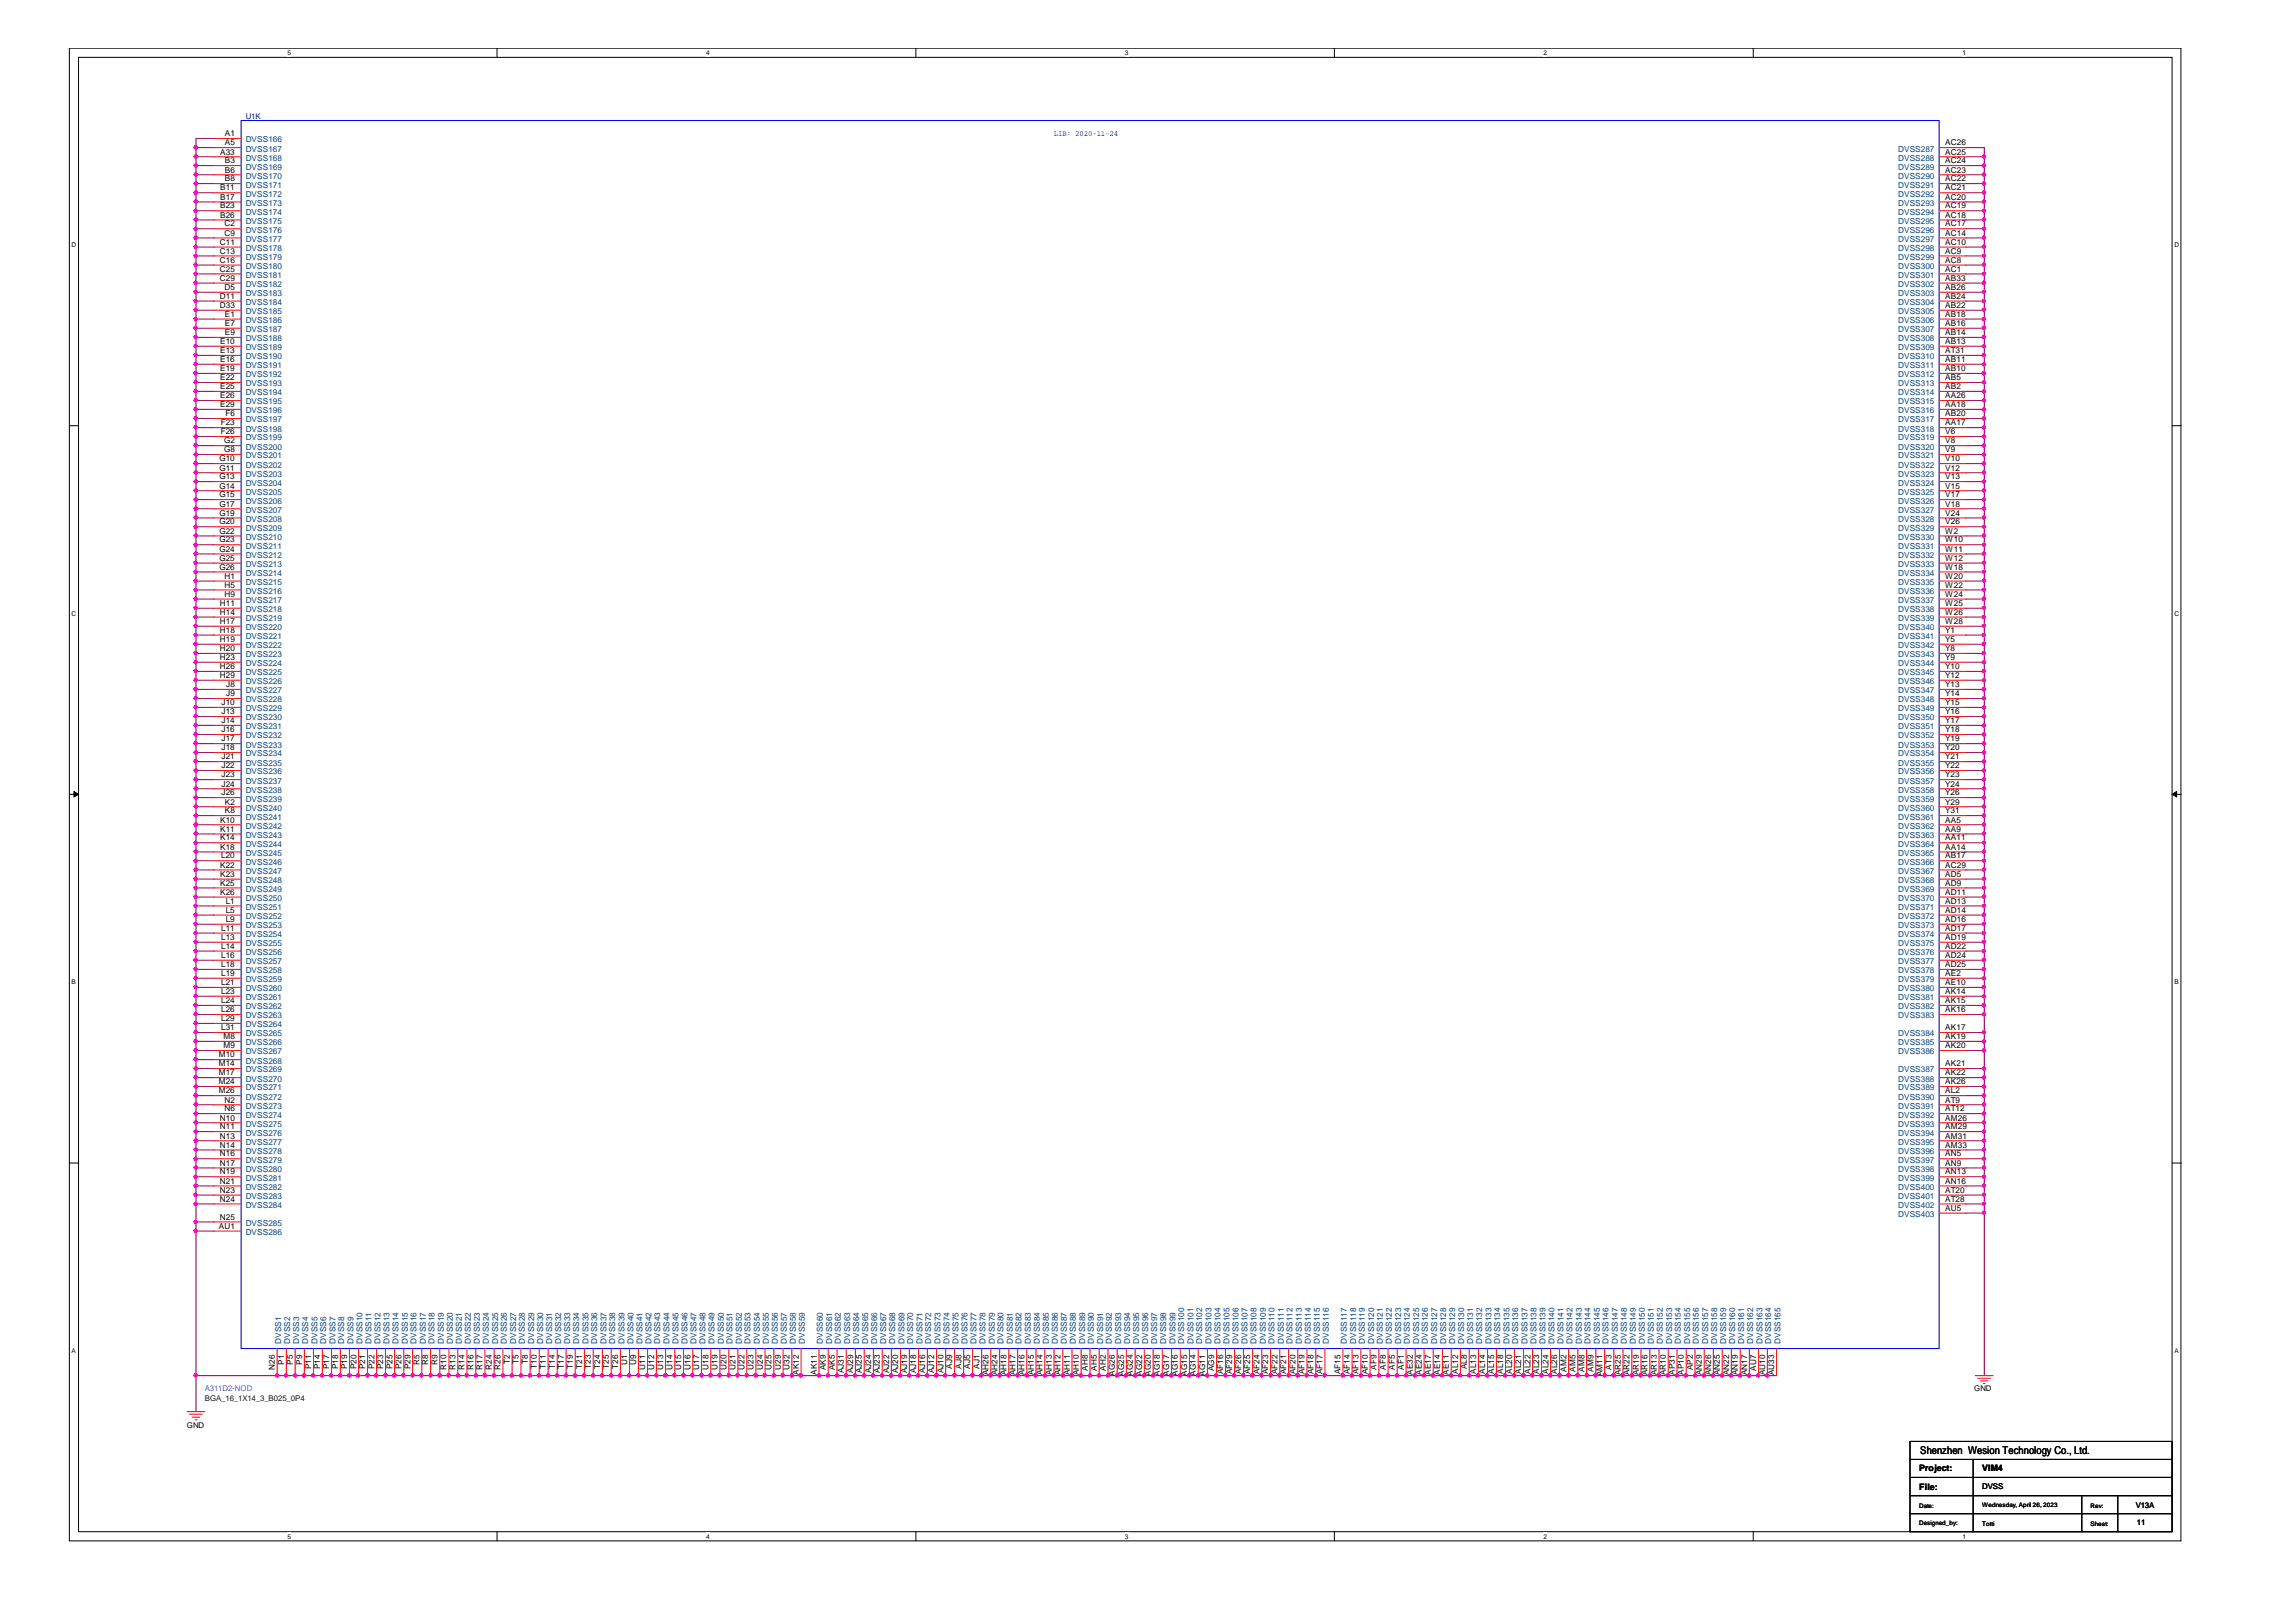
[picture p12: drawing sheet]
<svg xmlns="http://www.w3.org/2000/svg" width="297mm" height="210mm" viewBox="0 0 297 210" stroke-linecap="round" stroke-linejoin="round" font-family="sans-serif">
<defs><g id="words">
<text font-size="1.4" x="248.4" y="188.2">Shenzhen Wesion Technology Co., Ltd.</text>
<g font-size="1.1">
<text x="29.1" y="17.6">A1</text>
<text x="28.5" y="20">A33</text>
<text x="29.1" y="18.8">A5</text>
<text x="29.1" y="21.1">B3</text>
<text x="29.1" y="22.3">B6</text>
<text x="29.1" y="23.5">B8</text>
<text x="251.7" y="23.5">AC22</text>
<text x="251.7" y="22.3">AC23</text>
<text x="251.7" y="21.1">AC24</text>
<text x="251.7" y="20">AC25</text>
<text x="251.7" y="18.8">AC26</text>
<text x="28.5" y="24.7">B11</text>
<text x="28.5" y="25.8">B17</text>
<text x="28.5" y="27">B23</text>
<text x="28.5" y="28.2">B26</text>
<text x="29" y="29.3">C2</text>
<text x="251.7" y="29.3">AC17</text>
<text x="251.7" y="28.2">AC18</text>
<text x="251.7" y="27">AC19</text>
<text x="251.7" y="25.8">AC20</text>
<text x="251.7" y="24.7">AC21</text>
<text x="28.4" y="31.7">C11</text>
<text x="28.4" y="32.8">C13</text>
<text x="28.4" y="34">C16</text>
<text x="28.4" y="35.2">C25</text>
<text x="29" y="30.5">C9</text>
<text x="251.7" y="35.2">AC1</text>
<text x="251.7" y="34">AC8</text>
<text x="251.7" y="32.8">AC9</text>
<text x="251.7" y="31.7">AC10</text>
<text x="251.7" y="30.5">AC14</text>
<text x="28.4" y="36.3">C29</text>
<text x="28.4" y="38.7">D11</text>
<text x="28.4" y="39.8">D33</text>
<text x="29" y="37.5">D5</text>
<text x="29.1" y="41">E1</text>
<text x="251.7" y="41">AB18</text>
<text x="251.7" y="39.8">AB22</text>
<text x="251.7" y="38.7">AB24</text>
<text x="251.7" y="37.5">AB26</text>
<text x="251.7" y="36.3">AB33</text>
<text x="28.5" y="44.5">E10</text>
<text x="28.5" y="45.7">E13</text>
<text x="28.5" y="46.8">E16</text>
<text x="29.1" y="42.2">E7</text>
<text x="29.1" y="43.4">E9</text>
<text x="251.7" y="46.8">AB11</text>
<text x="251.7" y="44.5">AB13</text>
<text x="251.7" y="43.4">AB14</text>
<text x="251.7" y="42.2">AB16</text>
<text x="251.7" y="45.7">AT31</text>
<text x="28.5" y="48">E19</text>
<text x="28.5" y="49.2">E22</text>
<text x="28.5" y="50.3">E25</text>
<text x="28.5" y="51.5">E26</text>
<text x="28.5" y="52.7">E29</text>
<text x="29.2" y="53.9">F6</text>
<text x="251.7" y="52.7">AA18</text>
<text x="251.7" y="51.5">AA26</text>
<text x="251.7" y="50.3">AB2</text>
<text x="251.7" y="49.2">AB5</text>
<text x="251.7" y="48">AB10</text>
<text x="251.7" y="53.9">AB20</text>
<text x="28.4" y="59.7">G10</text>
<text x="28.6" y="55">F23</text>
<text x="28.6" y="56.2">F26</text>
<text x="29" y="57.4">G2</text>
<text x="29" y="58.5">G8</text>
<text x="251.7" y="56.2">V6</text>
<text x="251.7" y="57.4">V8</text>
<text x="251.7" y="58.5">V9</text>
<text x="251.7" y="59.7">V10</text>
<text x="251.7" y="55">AA17</text>
<text x="28.4" y="60.9">G11</text>
<text x="28.4" y="62">G13</text>
<text x="28.4" y="63.2">G14</text>
<text x="28.4" y="64.4">G15</text>
<text x="28.4" y="65.5">G17</text>
<text x="251.7" y="60.9">V12</text>
<text x="251.7" y="62">V13</text>
<text x="251.7" y="63.2">V15</text>
<text x="251.7" y="64.4">V17</text>
<text x="251.7" y="65.5">V18</text>
<text x="28.4" y="66.7">G19</text>
<text x="28.4" y="67.9">G20</text>
<text x="28.4" y="69.1">G22</text>
<text x="28.4" y="70.2">G23</text>
<text x="28.4" y="71.4">G24</text>
<text x="251.7" y="66.7">V24</text>
<text x="251.7" y="67.9">V26</text>
<text x="251.7" y="69.1">W2</text>
<text x="251.7" y="70.2">W10</text>
<text x="251.7" y="71.4">W11</text>
<text x="28.4" y="72.6">G25</text>
<text x="28.4" y="73.7">G26</text>
<text x="29" y="74.9">H1</text>
<text x="29" y="76">H5</text>
<text x="29" y="77.2">H9</text>
<text x="251.7" y="72.6">W12</text>
<text x="251.7" y="73.7">W18</text>
<text x="251.7" y="74.9">W20</text>
<text x="251.7" y="76">W22</text>
<text x="251.7" y="77.2">W24</text>
<text x="28.4" y="78.4">H11</text>
<text x="28.4" y="79.6">H14</text>
<text x="28.4" y="80.7">H17</text>
<text x="28.4" y="81.9">H18</text>
<text x="28.4" y="83.1">H19</text>
<text x="251.7" y="78.4">W25</text>
<text x="251.7" y="79.6">W26</text>
<text x="251.7" y="80.7">W28</text>
<text x="251.7" y="81.9">Y1</text>
<text x="251.7" y="83.1">Y5</text>
<text x="28.4" y="84.3">H20</text>
<text x="28.4" y="85.4">H23</text>
<text x="28.4" y="86.6">H26</text>
<text x="28.4" y="87.7">H29</text>
<text x="29.3" y="88.9">J8</text>
<text x="251.7" y="84.3">Y8</text>
<text x="251.7" y="85.4">Y9</text>
<text x="251.7" y="86.6">Y10</text>
<text x="251.7" y="87.7">Y12</text>
<text x="251.7" y="88.9">Y13</text>
<text x="28.7" y="91.2">J10</text>
<text x="28.7" y="92.4">J13</text>
<text x="28.7" y="93.6">J14</text>
<text x="28.7" y="94.8">J16</text>
<text x="28.7" y="95.9">J17</text>
<text x="29.3" y="90.1">J9</text>
<text x="251.7" y="90.1">Y14</text>
<text x="251.7" y="91.2">Y15</text>
<text x="251.7" y="92.4">Y16</text>
<text x="251.7" y="93.6">Y17</text>
<text x="251.7" y="94.8">Y18</text>
<text x="251.7" y="95.9">Y19</text>
<text x="28.7" y="97.1">J18</text>
<text x="28.7" y="98.3">J21</text>
<text x="28.7" y="99.4">J22</text>
<text x="28.7" y="100.6">J23</text>
<text x="28.7" y="101.8">J24</text>
<text x="251.7" y="97.1">Y20</text>
<text x="251.7" y="98.3">Y21</text>
<text x="251.7" y="99.4">Y22</text>
<text x="251.7" y="100.6">Y23</text>
<text x="251.7" y="101.8">Y24</text>
<text x="28.5" y="106.4">K10</text>
<text x="28.5" y="107.6">K11</text>
<text x="28.7" y="102.9">J26</text>
<text x="29.1" y="104.1">K2</text>
<text x="29.1" y="105.3">K8</text>
<text x="251.7" y="102.9">Y26</text>
<text x="251.7" y="104.1">Y29</text>
<text x="251.7" y="105.3">Y31</text>
<text x="251.7" y="106.4">AA5</text>
<text x="251.7" y="107.6">AA9</text>
<text x="28.5" y="108.8">K14</text>
<text x="28.5" y="110">K18</text>
<text x="28.5" y="112.3">K22</text>
<text x="28.5" y="113.5">K23</text>
<text x="28.6" y="111.1">L20</text>
<text x="251.7" y="108.8">AA11</text>
<text x="251.7" y="110">AA14</text>
<text x="251.7" y="111.1">AB17</text>
<text x="251.7" y="112.3">AC29</text>
<text x="251.7" y="113.5">AD5</text>
<text x="28.5" y="114.6">K25</text>
<text x="28.5" y="115.8">K26</text>
<text x="29.2" y="116.9">L1</text>
<text x="29.2" y="118.1">L5</text>
<text x="29.2" y="119.3">L9</text>
<text x="251.7" y="114.6">AD9</text>
<text x="251.7" y="115.8">AD11</text>
<text x="251.7" y="116.9">AD13</text>
<text x="251.7" y="118.1">AD14</text>
<text x="251.7" y="119.3">AD16</text>
<text x="28.6" y="120.5">L11</text>
<text x="28.6" y="121.6">L13</text>
<text x="28.6" y="122.8">L14</text>
<text x="28.6" y="124">L16</text>
<text x="28.6" y="125.2">L18</text>
<text x="251.7" y="120.5">AD17</text>
<text x="251.7" y="121.6">AD19</text>
<text x="251.7" y="122.8">AD22</text>
<text x="251.7" y="124">AD24</text>
<text x="251.7" y="125.2">AD25</text>
<text x="28.6" y="126.3">L19</text>
<text x="28.6" y="127.5">L21</text>
<text x="28.6" y="128.6">L23</text>
<text x="28.6" y="129.8">L24</text>
<text x="28.6" y="131">L26</text>
<text x="251.7" y="126.3">AE2</text>
<text x="251.7" y="127.5">AE10</text>
<text x="251.7" y="128.6">AK14</text>
<text x="251.7" y="129.8">AK15</text>
<text x="251.7" y="131">AK16</text>
<text x="28.3" y="136.8">M10</text>
<text x="28.3" y="138">M14</text>
<text x="28.6" y="132.1">L29</text>
<text x="28.6" y="133.3">L31</text>
<text x="28.9" y="134.5">M8</text>
<text x="28.9" y="135.7">M9</text>
<text x="251.7" y="133.3">AK17</text>
<text x="251.7" y="134.5">AK19</text>
<text x="251.7" y="135.7">AK20</text>
<text x="251.7" y="138">AK21</text>
<text x="28.3" y="139.2">M17</text>
<text x="28.3" y="140.3">M24</text>
<text x="28.3" y="141.5">M26</text>
<text x="29" y="142.7">N2</text>
<text x="29" y="143.8">N6</text>
<text x="251.7" y="139.2">AK22</text>
<text x="251.7" y="140.3">AK26</text>
<text x="251.7" y="141.5">AL2</text>
<text x="251.7" y="142.7">AT9</text>
<text x="251.7" y="143.8">AT12</text>
<text x="28.4" y="145">N10</text>
<text x="28.4" y="146.1">N11</text>
<text x="28.4" y="147.3">N13</text>
<text x="28.4" y="148.5">N14</text>
<text x="28.4" y="149.7">N16</text>
<text x="251.7" y="145">AM26</text>
<text x="251.7" y="146.1">AM29</text>
<text x="251.7" y="147.3">AM31</text>
<text x="251.7" y="148.5">AM33</text>
<text x="251.7" y="149.7">AN5</text>
<text x="28.4" y="150.8">N17</text>
<text x="28.4" y="152">N19</text>
<text x="28.4" y="153.2">N21</text>
<text x="28.4" y="154.4">N23</text>
<text x="28.4" y="155.5">N24</text>
<text x="251.7" y="150.8">AN9</text>
<text x="251.7" y="152">AN13</text>
<text x="251.7" y="153.2">AN16</text>
<text x="251.7" y="154.4">AT20</text>
<text x="251.7" y="155.5">AT28</text>
<text x="28.3" y="159">AU1</text>
<text x="28.4" y="157.8">N25</text>
<text x="251.7" y="156.7">AU5</text>
<text x="35.6" y="177.3" transform="rotate(-90 35.6 177.3)">N26</text>
<text x="36.7" y="176.6" transform="rotate(-90 36.7 176.6)">P1</text>
<text x="37.9" y="176.6" transform="rotate(-90 37.9 176.6)">P5</text>
<text x="39.1" y="176.6" transform="rotate(-90 39.1 176.6)">P9</text>
<text x="40.3" y="177.2" transform="rotate(-90 40.3 177.2)">P11</text>
<text x="41.4" y="177.2" transform="rotate(-90 41.4 177.2)">P14</text>
<text x="42.6" y="177.2" transform="rotate(-90 42.6 177.2)">P17</text>
<text x="43.7" y="177.2" transform="rotate(-90 43.7 177.2)">P18</text>
<text x="44.9" y="177.2" transform="rotate(-90 44.9 177.2)">P19</text>
<text x="46.1" y="177.2" transform="rotate(-90 46.1 177.2)">P20</text>
<text x="47.2" y="177.2" transform="rotate(-90 47.2 177.2)">P21</text>
<text x="48.4" y="177.2" transform="rotate(-90 48.4 177.2)">P22</text>
<text x="49.6" y="177.2" transform="rotate(-90 49.6 177.2)">P23</text>
<text x="50.8" y="177.2" transform="rotate(-90 50.8 177.2)">P25</text>
<text x="51.9" y="177.2" transform="rotate(-90 51.9 177.2)">P26</text>
<text x="53.1" y="177.2" transform="rotate(-90 53.1 177.2)">P29</text>
<text x="54.3" y="176.7" transform="rotate(-90 54.3 176.7)">R5</text>
<text x="55.4" y="176.7" transform="rotate(-90 55.4 176.7)">R8</text>
<text x="56.6" y="176.7" transform="rotate(-90 56.6 176.7)">R9</text>
<text x="57.8" y="177.3" transform="rotate(-90 57.8 177.3)">R10</text>
<text x="58.9" y="177.3" transform="rotate(-90 58.9 177.3)">R13</text>
<text x="60.1" y="177.3" transform="rotate(-90 60.1 177.3)">R14</text>
<text x="61.3" y="177.3" transform="rotate(-90 61.3 177.3)">R16</text>
<text x="62.4" y="177.3" transform="rotate(-90 62.4 177.3)">R17</text>
<text x="63.6" y="177.3" transform="rotate(-90 63.6 177.3)">R24</text>
<text x="64.8" y="177.3" transform="rotate(-90 64.8 177.3)">R26</text>
<text x="66" y="176.5" transform="rotate(-90 66 176.5)">T2</text>
<text x="67.1" y="176.5" transform="rotate(-90 67.1 176.5)">T5</text>
<text x="68.3" y="176.5" transform="rotate(-90 68.3 176.5)">T8</text>
<text x="69.5" y="177.1" transform="rotate(-90 69.5 177.1)">T10</text>
<text x="70.6" y="177.1" transform="rotate(-90 70.6 177.1)">T11</text>
<text x="71.8" y="177.1" transform="rotate(-90 71.8 177.1)">T14</text>
<text x="72.9" y="177.1" transform="rotate(-90 72.9 177.1)">T17</text>
<text x="74.1" y="177.1" transform="rotate(-90 74.1 177.1)">T19</text>
<text x="75.3" y="177.1" transform="rotate(-90 75.3 177.1)">T21</text>
<text x="76.5" y="177.1" transform="rotate(-90 76.5 177.1)">T23</text>
<text x="77.6" y="177.1" transform="rotate(-90 77.6 177.1)">T24</text>
<text x="78.8" y="177.1" transform="rotate(-90 78.8 177.1)">T25</text>
<text x="80" y="177.1" transform="rotate(-90 80 177.1)">T26</text>
<text x="81.2" y="176.7" transform="rotate(-90 81.2 176.7)">U1</text>
<text x="82.3" y="176.7" transform="rotate(-90 82.3 176.7)">U9</text>
<text x="83.5" y="177.3" transform="rotate(-90 83.5 177.3)">U11</text>
<text x="84.6" y="177.3" transform="rotate(-90 84.6 177.3)">U12</text>
<text x="85.8" y="177.3" transform="rotate(-90 85.8 177.3)">U13</text>
<text x="87" y="177.3" transform="rotate(-90 87 177.3)">U14</text>
<text x="88.1" y="177.3" transform="rotate(-90 88.1 177.3)">U15</text>
<text x="89.3" y="177.3" transform="rotate(-90 89.3 177.3)">U16</text>
<text x="90.5" y="177.3" transform="rotate(-90 90.5 177.3)">U17</text>
<text x="91.7" y="177.3" transform="rotate(-90 91.7 177.3)">U18</text>
<text x="92.8" y="177.3" transform="rotate(-90 92.8 177.3)">U19</text>
<text x="94" y="177.3" transform="rotate(-90 94 177.3)">U20</text>
<text x="95.2" y="177.3" transform="rotate(-90 95.2 177.3)">U21</text>
<text x="96.3" y="177.3" transform="rotate(-90 96.3 177.3)">U22</text>
<text x="97.5" y="177.3" transform="rotate(-90 97.5 177.3)">U23</text>
<text x="98.7" y="177.3" transform="rotate(-90 98.7 177.3)">U24</text>
<text x="99.8" y="177.3" transform="rotate(-90 99.8 177.3)">U25</text>
<text x="101" y="177.3" transform="rotate(-90 101 177.3)">U29</text>
<text x="102.2" y="177.3" transform="rotate(-90 102.2 177.3)">U32</text>
<text x="103.3" y="177.9" transform="rotate(-90 103.3 177.9)">AK12</text>
<text x="105.7" y="177.9" transform="rotate(-90 105.7 177.9)">AK11</text>
<text x="106.8" y="177.3" transform="rotate(-90 106.8 177.3)">AK9</text>
<text x="108" y="177.3" transform="rotate(-90 108 177.3)">AK5</text>
<text x="109.2" y="177.7" transform="rotate(-90 109.2 177.7)">AJ31</text>
<text x="110.4" y="177.7" transform="rotate(-90 110.4 177.7)">AJ29</text>
<text x="111.5" y="177.7" transform="rotate(-90 111.5 177.7)">AJ25</text>
<text x="112.7" y="177.7" transform="rotate(-90 112.7 177.7)">AJ24</text>
<text x="113.8" y="177.7" transform="rotate(-90 113.8 177.7)">AJ23</text>
<text x="115" y="177.7" transform="rotate(-90 115 177.7)">AJ22</text>
<text x="116.2" y="177.7" transform="rotate(-90 116.2 177.7)">AJ20</text>
<text x="117.3" y="177.7" transform="rotate(-90 117.3 177.7)">AJ19</text>
<text x="118.5" y="177.7" transform="rotate(-90 118.5 177.7)">AJ18</text>
<text x="119.7" y="177.7" transform="rotate(-90 119.7 177.7)">AJ16</text>
<text x="120.9" y="177.7" transform="rotate(-90 120.9 177.7)">AJ12</text>
<text x="122" y="177.7" transform="rotate(-90 122 177.7)">AJ10</text>
<text x="123.2" y="177.1" transform="rotate(-90 123.2 177.1)">AJ9</text>
<text x="124.4" y="177.1" transform="rotate(-90 124.4 177.1)">AJ8</text>
<text x="125.5" y="177.1" transform="rotate(-90 125.5 177.1)">AJ5</text>
<text x="126.7" y="177.1" transform="rotate(-90 126.7 177.1)">AJ1</text>
<text x="127.9" y="178" transform="rotate(-90 127.9 178)">AH26</text>
<text x="129" y="178" transform="rotate(-90 129 178)">AH24</text>
<text x="130.2" y="178" transform="rotate(-90 130.2 178)">AH18</text>
<text x="131.4" y="178" transform="rotate(-90 131.4 178)">AH17</text>
<text x="132.5" y="178" transform="rotate(-90 132.5 178)">AH16</text>
<text x="133.7" y="178" transform="rotate(-90 133.7 178)">AH15</text>
<text x="134.9" y="178" transform="rotate(-90 134.9 178)">AH14</text>
<text x="136.1" y="178" transform="rotate(-90 136.1 178)">AH13</text>
<text x="137.2" y="178" transform="rotate(-90 137.2 178)">AH12</text>
<text x="138.4" y="178" transform="rotate(-90 138.4 178)">AH11</text>
<text x="139.6" y="178" transform="rotate(-90 139.6 178)">AH10</text>
<text x="140.7" y="177.4" transform="rotate(-90 140.7 177.4)">AH8</text>
<text x="141.9" y="177.4" transform="rotate(-90 141.9 177.4)">AH5</text>
<text x="143" y="177.4" transform="rotate(-90 143 177.4)">AH2</text>
<text x="144.2" y="178" transform="rotate(-90 144.2 178)">AG26</text>
<text x="145.4" y="178" transform="rotate(-90 145.4 178)">AG25</text>
<text x="146.6" y="178" transform="rotate(-90 146.6 178)">AG24</text>
<text x="147.7" y="178" transform="rotate(-90 147.7 178)">AG22</text>
<text x="148.9" y="178" transform="rotate(-90 148.9 178)">AG20</text>
<text x="150.1" y="178" transform="rotate(-90 150.1 178)">AG18</text>
<text x="151.3" y="178" transform="rotate(-90 151.3 178)">AG17</text>
<text x="152.4" y="178" transform="rotate(-90 152.4 178)">AG16</text>
<text x="153.6" y="178" transform="rotate(-90 153.6 178)">AG15</text>
<text x="154.7" y="178" transform="rotate(-90 154.7 178)">AG14</text>
<text x="155.9" y="178" transform="rotate(-90 155.9 178)">AG11</text>
<text x="157.1" y="177.4" transform="rotate(-90 157.1 177.4)">AG9</text>
<text x="158.2" y="177.9" transform="rotate(-90 158.2 177.9)">AF16</text>
<text x="159.4" y="177.9" transform="rotate(-90 159.4 177.9)">AF29</text>
<text x="160.6" y="177.9" transform="rotate(-90 160.6 177.9)">AF26</text>
<text x="161.8" y="177.9" transform="rotate(-90 161.8 177.9)">AF25</text>
<text x="162.9" y="177.9" transform="rotate(-90 162.9 177.9)">AF24</text>
<text x="164.1" y="177.9" transform="rotate(-90 164.1 177.9)">AF23</text>
<text x="165.3" y="177.9" transform="rotate(-90 165.3 177.9)">AF22</text>
<text x="166.4" y="177.9" transform="rotate(-90 166.4 177.9)">AF21</text>
<text x="167.6" y="177.9" transform="rotate(-90 167.6 177.9)">AF20</text>
<text x="168.8" y="177.9" transform="rotate(-90 168.8 177.9)">AF19</text>
<text x="169.9" y="177.9" transform="rotate(-90 169.9 177.9)">AF18</text>
<text x="171.1" y="177.9" transform="rotate(-90 171.1 177.9)">AF17</text>
<text x="173.4" y="177.9" transform="rotate(-90 173.4 177.9)">AF15</text>
<text x="174.6" y="177.9" transform="rotate(-90 174.6 177.9)">AF14</text>
<text x="175.8" y="177.9" transform="rotate(-90 175.8 177.9)">AF13</text>
<text x="177" y="177.9" transform="rotate(-90 177 177.9)">AF10</text>
<text x="178.1" y="177.3" transform="rotate(-90 178.1 177.3)">AF9</text>
<text x="179.3" y="177.3" transform="rotate(-90 179.3 177.3)">AF8</text>
<text x="180.5" y="177.3" transform="rotate(-90 180.5 177.3)">AF5</text>
<text x="181.6" y="177.3" transform="rotate(-90 181.6 177.3)">AF1</text>
<text x="182.8" y="177.9" transform="rotate(-90 182.8 177.9)">AE32</text>
<text x="183.9" y="177.9" transform="rotate(-90 183.9 177.9)">AE24</text>
<text x="185.1" y="177.9" transform="rotate(-90 185.1 177.9)">AE17</text>
<text x="186.3" y="177.9" transform="rotate(-90 186.3 177.9)">AE14</text>
<text x="187.5" y="177.9" transform="rotate(-90 187.5 177.9)">AE11</text>
<text x="188.6" y="177.8" transform="rotate(-90 188.6 177.8)">AL12</text>
<text x="189.8" y="177.2" transform="rotate(-90 189.8 177.2)">AL8</text>
<text x="191" y="177.8" transform="rotate(-90 191 177.8)">AL13</text>
<text x="192.2" y="177.8" transform="rotate(-90 192.2 177.8)">AL14</text>
<text x="193.3" y="177.8" transform="rotate(-90 193.3 177.8)">AL15</text>
<text x="194.5" y="177.8" transform="rotate(-90 194.5 177.8)">AL18</text>
<text x="195.6" y="177.8" transform="rotate(-90 195.6 177.8)">AL20</text>
<text x="196.8" y="177.8" transform="rotate(-90 196.8 177.8)">AL21</text>
<text x="198" y="177.8" transform="rotate(-90 198 177.8)">AL22</text>
<text x="199.1" y="177.8" transform="rotate(-90 199.1 177.8)">AL23</text>
<text x="200.3" y="177.8" transform="rotate(-90 200.3 177.8)">AL24</text>
<text x="201.5" y="177.8" transform="rotate(-90 201.5 177.8)">AL26</text>
<text x="202.6" y="177.5" transform="rotate(-90 202.6 177.5)">AM2</text>
<text x="203.8" y="177.5" transform="rotate(-90 203.8 177.5)">AM5</text>
<text x="205" y="177.5" transform="rotate(-90 205 177.5)">AM8</text>
<text x="206.2" y="177.5" transform="rotate(-90 206.2 177.5)">AM9</text>
<text x="207.3" y="178.1" transform="rotate(-90 207.3 178.1)">AM11</text>
<text x="208.5" y="177.3" transform="rotate(-90 208.5 177.3)">AT3</text>
<text x="209.7" y="178" transform="rotate(-90 209.7 178)">AR25</text>
<text x="210.8" y="178" transform="rotate(-90 210.8 178)">AR22</text>
<text x="212" y="178" transform="rotate(-90 212 178)">AR19</text>
<text x="213.1" y="178" transform="rotate(-90 213.1 178)">AR16</text>
<text x="214.3" y="178" transform="rotate(-90 214.3 178)">AR13</text>
<text x="215.5" y="178" transform="rotate(-90 215.5 178)">AR10</text>
<text x="216.7" y="177.9" transform="rotate(-90 216.7 177.9)">AP31</text>
<text x="217.8" y="177.9" transform="rotate(-90 217.8 177.9)">AP10</text>
<text x="219" y="177.3" transform="rotate(-90 219 177.3)">AP2</text>
<text x="220.2" y="178" transform="rotate(-90 220.2 178)">AN29</text>
<text x="221.4" y="178" transform="rotate(-90 221.4 178)">AN26</text>
<text x="222.5" y="178" transform="rotate(-90 222.5 178)">AN25</text>
<text x="223.7" y="178" transform="rotate(-90 223.7 178)">AN22</text>
<text x="224.8" y="178" transform="rotate(-90 224.8 178)">AN19</text>
<text x="226" y="178" transform="rotate(-90 226 178)">AN17</text>
<text x="227.2" y="177.4" transform="rotate(-90 227.2 177.4)">AU7</text>
<text x="228.3" y="178" transform="rotate(-90 228.3 178)">AU10</text>
<text x="229.5" y="178" transform="rotate(-90 229.5 178)">AU33</text>
<text x="248.3" y="190.4">Project:</text>
<text x="256.5" y="190.4">VIM4</text>
<text x="248.3" y="192.8">File:</text>
</g>
<g font-size="1.1" fill="#004080">
<text x="31.8" y="18.4">DVSS166</text>
<text x="31.8" y="19.6">DVSS167</text>
<text x="31.8" y="20.8">DVSS168</text>
<text x="31.8" y="21.9">DVSS169</text>
<text x="31.8" y="23.1">DVSS170</text>
<text x="245.6" y="23.1">DVSS290</text>
<text x="245.6" y="21.9">DVSS289</text>
<text x="245.6" y="20.8">DVSS288</text>
<text x="245.6" y="19.6">DVSS287</text>
<text x="31.8" y="24.3">DVSS171</text>
<text x="31.8" y="25.5">DVSS172</text>
<text x="31.8" y="26.6">DVSS173</text>
<text x="31.8" y="27.8">DVSS174</text>
<text x="31.8" y="29">DVSS175</text>
<text x="245.6" y="29">DVSS295</text>
<text x="245.6" y="27.8">DVSS294</text>
<text x="245.6" y="26.6">DVSS293</text>
<text x="245.6" y="25.5">DVSS292</text>
<text x="245.6" y="24.3">DVSS291</text>
<text x="31.8" y="30.1">DVSS176</text>
<text x="31.8" y="31.3">DVSS177</text>
<text x="31.8" y="32.5">DVSS178</text>
<text x="31.8" y="33.6">DVSS179</text>
<text x="31.8" y="34.8">DVSS180</text>
<text x="31.8" y="36">DVSS181</text>
<text x="245.6" y="36">DVSS301</text>
<text x="245.6" y="34.8">DVSS300</text>
<text x="245.6" y="33.6">DVSS299</text>
<text x="245.6" y="32.5">DVSS298</text>
<text x="245.6" y="31.3">DVSS297</text>
<text x="245.6" y="30.1">DVSS296</text>
<text x="31.8" y="37.1">DVSS182</text>
<text x="31.8" y="38.3">DVSS183</text>
<text x="31.8" y="39.5">DVSS184</text>
<text x="31.8" y="40.7">DVSS185</text>
<text x="31.8" y="41.8">DVSS186</text>
<text x="245.6" y="41.8">DVSS306</text>
<text x="245.6" y="40.7">DVSS305</text>
<text x="245.6" y="39.5">DVSS304</text>
<text x="245.6" y="38.3">DVSS303</text>
<text x="245.6" y="37.1">DVSS302</text>
<text x="31.8" y="43">DVSS187</text>
<text x="31.8" y="44.2">DVSS188</text>
<text x="31.8" y="45.3">DVSS189</text>
<text x="31.8" y="46.5">DVSS190</text>
<text x="31.8" y="47.6">DVSS191</text>
<text x="245.6" y="47.6">DVSS311</text>
<text x="245.6" y="45.3">DVSS309</text>
<text x="245.6" y="44.2">DVSS308</text>
<text x="245.6" y="43">DVSS307</text>
<text x="245.6" y="46.5">DVSS310</text>
<text x="31.8" y="48.8">DVSS192</text>
<text x="31.8" y="50">DVSS193</text>
<text x="31.8" y="51.2">DVSS194</text>
<text x="31.8" y="52.3">DVSS195</text>
<text x="31.8" y="53.5">DVSS196</text>
<text x="245.6" y="53.5">DVSS316</text>
<text x="245.6" y="52.3">DVSS315</text>
<text x="245.6" y="51.2">DVSS314</text>
<text x="245.6" y="50">DVSS313</text>
<text x="245.6" y="48.8">DVSS312</text>
<text x="31.8" y="54.7">DVSS197</text>
<text x="31.8" y="55.9">DVSS198</text>
<text x="31.8" y="57">DVSS199</text>
<text x="31.8" y="58.2">DVSS200</text>
<text x="31.8" y="59.3">DVSS201</text>
<text x="245.6" y="57">DVSS319</text>
<text x="245.6" y="58.2">DVSS320</text>
<text x="245.6" y="59.3">DVSS321</text>
<text x="245.6" y="55.9">DVSS318</text>
<text x="245.6" y="54.7">DVSS317</text>
<text x="31.8" y="60.5">DVSS202</text>
<text x="31.8" y="61.7">DVSS203</text>
<text x="31.8" y="62.8">DVSS204</text>
<text x="31.8" y="64">DVSS205</text>
<text x="31.8" y="65.2">DVSS206</text>
<text x="245.6" y="60.5">DVSS322</text>
<text x="245.6" y="61.7">DVSS323</text>
<text x="245.6" y="62.8">DVSS324</text>
<text x="245.6" y="64">DVSS325</text>
<text x="245.6" y="65.2">DVSS326</text>
<text x="31.8" y="66.4">DVSS207</text>
<text x="31.8" y="67.5">DVSS208</text>
<text x="31.8" y="68.7">DVSS209</text>
<text x="31.8" y="69.9">DVSS210</text>
<text x="31.8" y="71">DVSS211</text>
<text x="245.6" y="66.4">DVSS327</text>
<text x="245.6" y="67.5">DVSS328</text>
<text x="245.6" y="68.7">DVSS329</text>
<text x="245.6" y="69.9">DVSS330</text>
<text x="245.6" y="71">DVSS331</text>
<text x="31.8" y="72.2">DVSS212</text>
<text x="31.8" y="73.4">DVSS213</text>
<text x="31.8" y="74.5">DVSS214</text>
<text x="31.8" y="75.7">DVSS215</text>
<text x="31.8" y="76.8">DVSS216</text>
<text x="245.6" y="72.2">DVSS332</text>
<text x="245.6" y="73.4">DVSS333</text>
<text x="245.6" y="74.5">DVSS334</text>
<text x="245.6" y="75.7">DVSS335</text>
<text x="245.6" y="76.8">DVSS336</text>
<text x="31.8" y="78">DVSS217</text>
<text x="31.8" y="79.2">DVSS218</text>
<text x="31.8" y="80.4">DVSS219</text>
<text x="31.8" y="81.5">DVSS220</text>
<text x="31.8" y="82.7">DVSS221</text>
<text x="31.8" y="83.9">DVSS222</text>
<text x="245.6" y="78">DVSS337</text>
<text x="245.6" y="79.2">DVSS338</text>
<text x="245.6" y="80.4">DVSS339</text>
<text x="245.6" y="81.5">DVSS340</text>
<text x="245.6" y="82.7">DVSS341</text>
<text x="245.6" y="83.9">DVSS342</text>
<text x="31.8" y="85.1">DVSS223</text>
<text x="31.8" y="86.2">DVSS224</text>
<text x="31.8" y="87.4">DVSS225</text>
<text x="31.8" y="88.5">DVSS226</text>
<text x="31.8" y="89.7">DVSS227</text>
<text x="245.6" y="85.1">DVSS343</text>
<text x="245.6" y="86.2">DVSS344</text>
<text x="245.6" y="87.4">DVSS345</text>
<text x="245.6" y="88.5">DVSS346</text>
<text x="245.6" y="89.7">DVSS347</text>
<text x="31.8" y="90.9">DVSS228</text>
<text x="31.8" y="92">DVSS229</text>
<text x="31.8" y="93.2">DVSS230</text>
<text x="31.8" y="94.4">DVSS231</text>
<text x="31.8" y="95.6">DVSS232</text>
<text x="245.6" y="90.9">DVSS348</text>
<text x="245.6" y="92">DVSS349</text>
<text x="245.6" y="93.2">DVSS350</text>
<text x="245.6" y="94.4">DVSS351</text>
<text x="245.6" y="95.6">DVSS352</text>
<text x="31.8" y="96.7">DVSS233</text>
<text x="31.8" y="97.9">DVSS234</text>
<text x="31.8" y="99.1">DVSS235</text>
<text x="31.8" y="100.2">DVSS236</text>
<text x="31.8" y="101.4">DVSS237</text>
<text x="245.6" y="96.7">DVSS353</text>
<text x="245.6" y="97.9">DVSS354</text>
<text x="245.6" y="99.1">DVSS355</text>
<text x="245.6" y="100.2">DVSS356</text>
<text x="245.6" y="101.4">DVSS357</text>
<text x="31.8" y="102.6">DVSS238</text>
<text x="31.8" y="103.7">DVSS239</text>
<text x="31.8" y="104.9">DVSS240</text>
<text x="31.8" y="106.1">DVSS241</text>
<text x="31.8" y="107.2">DVSS242</text>
<text x="245.6" y="102.6">DVSS358</text>
<text x="245.6" y="103.7">DVSS359</text>
<text x="245.6" y="104.9">DVSS360</text>
<text x="245.6" y="106.1">DVSS361</text>
<text x="245.6" y="107.2">DVSS362</text>
<text x="31.8" y="108.4">DVSS243</text>
<text x="31.8" y="109.6">DVSS244</text>
<text x="31.8" y="110.8">DVSS245</text>
<text x="31.8" y="113.1">DVSS247</text>
<text x="31.8" y="111.9">DVSS246</text>
<text x="245.6" y="108.4">DVSS363</text>
<text x="245.6" y="109.6">DVSS364</text>
<text x="245.6" y="110.8">DVSS365</text>
<text x="245.6" y="111.9">DVSS366</text>
<text x="245.6" y="113.1">DVSS367</text>
<text x="31.8" y="114.3">DVSS248</text>
<text x="31.8" y="115.4">DVSS249</text>
<text x="31.8" y="116.6">DVSS250</text>
<text x="31.8" y="117.7">DVSS251</text>
<text x="31.8" y="118.9">DVSS252</text>
<text x="245.6" y="114.3">DVSS368</text>
<text x="245.6" y="115.4">DVSS369</text>
<text x="245.6" y="116.6">DVSS370</text>
<text x="245.6" y="117.7">DVSS371</text>
<text x="245.6" y="118.9">DVSS372</text>
<text x="31.8" y="120.1">DVSS253</text>
<text x="31.8" y="121.3">DVSS254</text>
<text x="31.8" y="122.4">DVSS255</text>
<text x="31.8" y="123.6">DVSS256</text>
<text x="31.8" y="124.8">DVSS257</text>
<text x="31.8" y="126">DVSS258</text>
<text x="245.6" y="120.1">DVSS373</text>
<text x="245.6" y="121.3">DVSS374</text>
<text x="245.6" y="122.4">DVSS375</text>
<text x="245.6" y="123.6">DVSS376</text>
<text x="245.6" y="124.8">DVSS377</text>
<text x="245.6" y="126">DVSS378</text>
<text x="31.8" y="127.1">DVSS259</text>
<text x="31.8" y="128.3">DVSS260</text>
<text x="31.8" y="129.4">DVSS261</text>
<text x="31.8" y="130.6">DVSS262</text>
<text x="31.8" y="131.8">DVSS263</text>
<text x="245.6" y="127.1">DVSS379</text>
<text x="245.6" y="128.3">DVSS380</text>
<text x="245.6" y="129.4">DVSS381</text>
<text x="245.6" y="130.6">DVSS382</text>
<text x="245.6" y="131.8">DVSS383</text>
<text x="31.8" y="132.9">DVSS264</text>
<text x="31.8" y="134.1">DVSS265</text>
<text x="31.8" y="135.3">DVSS266</text>
<text x="31.8" y="136.5">DVSS267</text>
<text x="31.8" y="137.6">DVSS268</text>
<text x="245.6" y="134.1">DVSS384</text>
<text x="245.6" y="135.3">DVSS385</text>
<text x="245.6" y="136.5">DVSS386</text>
<text x="31.8" y="138.8">DVSS269</text>
<text x="31.8" y="140">DVSS270</text>
<text x="31.8" y="141.1">DVSS271</text>
<text x="31.8" y="142.3">DVSS272</text>
<text x="31.8" y="143.5">DVSS273</text>
<text x="245.6" y="138.8">DVSS387</text>
<text x="245.6" y="140">DVSS388</text>
<text x="245.6" y="141.1">DVSS389</text>
<text x="245.6" y="142.3">DVSS390</text>
<text x="245.6" y="143.5">DVSS391</text>
<text x="31.8" y="144.6">DVSS274</text>
<text x="31.8" y="145.8">DVSS275</text>
<text x="31.8" y="147">DVSS276</text>
<text x="31.8" y="148.1">DVSS277</text>
<text x="31.8" y="149.3">DVSS278</text>
<text x="245.6" y="145.8">DVSS393</text>
<text x="245.6" y="147">DVSS394</text>
<text x="245.6" y="148.1">DVSS395</text>
<text x="245.6" y="149.3">DVSS396</text>
<text x="245.6" y="144.6">DVSS392</text>
<text x="31.8" y="150.5">DVSS279</text>
<text x="31.8" y="151.7">DVSS280</text>
<text x="31.8" y="152.8">DVSS281</text>
<text x="31.8" y="154">DVSS282</text>
<text x="31.8" y="155.2">DVSS283</text>
<text x="245.6" y="150.5">DVSS397</text>
<text x="245.6" y="151.7">DVSS398</text>
<text x="245.6" y="152.8">DVSS399</text>
<text x="245.6" y="154">DVSS400</text>
<text x="245.6" y="155.2">DVSS401</text>
<text x="31.8" y="156.3">DVSS284</text>
<text x="31.8" y="158.6">DVSS285</text>
<text x="31.8" y="159.8">DVSS286</text>
<text x="245.6" y="156.3">DVSS402</text>
<text x="245.6" y="157.5">DVSS403</text>
<text x="36.4" y="173.9" transform="rotate(-90 36.4 173.9)">DVSS1</text>
<text x="37.5" y="173.9" transform="rotate(-90 37.5 173.9)">DVSS2</text>
<text x="38.7" y="173.9" transform="rotate(-90 38.7 173.9)">DVSS3</text>
<text x="39.9" y="173.9" transform="rotate(-90 39.9 173.9)">DVSS4</text>
<text x="41.1" y="173.9" transform="rotate(-90 41.1 173.9)">DVSS5</text>
<text x="42.2" y="173.9" transform="rotate(-90 42.2 173.9)">DVSS6</text>
<text x="43.4" y="173.9" transform="rotate(-90 43.4 173.9)">DVSS7</text>
<text x="44.5" y="173.9" transform="rotate(-90 44.5 173.9)">DVSS8</text>
<text x="45.7" y="173.9" transform="rotate(-90 45.7 173.9)">DVSS9</text>
<text x="46.9" y="173.9" transform="rotate(-90 46.9 173.9)">DVSS10</text>
<text x="48" y="173.9" transform="rotate(-90 48 173.9)">DVSS11</text>
<text x="49.2" y="173.9" transform="rotate(-90 49.2 173.9)">DVSS12</text>
<text x="50.4" y="173.9" transform="rotate(-90 50.4 173.9)">DVSS13</text>
<text x="51.6" y="173.9" transform="rotate(-90 51.6 173.9)">DVSS14</text>
<text x="52.7" y="173.9" transform="rotate(-90 52.7 173.9)">DVSS15</text>
<text x="53.9" y="173.9" transform="rotate(-90 53.9 173.9)">DVSS16</text>
<text x="55.1" y="173.9" transform="rotate(-90 55.1 173.9)">DVSS17</text>
<text x="56.2" y="173.9" transform="rotate(-90 56.2 173.9)">DVSS18</text>
<text x="57.4" y="173.9" transform="rotate(-90 57.4 173.9)">DVSS19</text>
<text x="58.6" y="173.9" transform="rotate(-90 58.6 173.9)">DVSS20</text>
<text x="59.7" y="173.9" transform="rotate(-90 59.7 173.9)">DVSS21</text>
<text x="60.9" y="173.9" transform="rotate(-90 60.9 173.9)">DVSS22</text>
<text x="62.1" y="173.9" transform="rotate(-90 62.1 173.9)">DVSS23</text>
<text x="63.2" y="173.9" transform="rotate(-90 63.2 173.9)">DVSS24</text>
<text x="64.4" y="173.9" transform="rotate(-90 64.4 173.9)">DVSS25</text>
<text x="65.6" y="173.9" transform="rotate(-90 65.6 173.9)">DVSS26</text>
<text x="66.8" y="173.9" transform="rotate(-90 66.8 173.9)">DVSS27</text>
<text x="67.9" y="173.9" transform="rotate(-90 67.9 173.9)">DVSS28</text>
<text x="69.1" y="173.9" transform="rotate(-90 69.1 173.9)">DVSS29</text>
<text x="70.3" y="173.9" transform="rotate(-90 70.3 173.9)">DVSS30</text>
<text x="71.4" y="173.9" transform="rotate(-90 71.4 173.9)">DVSS31</text>
<text x="72.6" y="173.9" transform="rotate(-90 72.6 173.9)">DVSS32</text>
<text x="73.7" y="173.9" transform="rotate(-90 73.7 173.9)">DVSS33</text>
<text x="74.9" y="173.9" transform="rotate(-90 74.9 173.9)">DVSS34</text>
<text x="76.1" y="173.9" transform="rotate(-90 76.1 173.9)">DVSS35</text>
<text x="77.3" y="173.9" transform="rotate(-90 77.3 173.9)">DVSS36</text>
<text x="78.4" y="173.9" transform="rotate(-90 78.4 173.9)">DVSS37</text>
<text x="79.6" y="173.9" transform="rotate(-90 79.6 173.9)">DVSS38</text>
<text x="80.8" y="173.9" transform="rotate(-90 80.8 173.9)">DVSS39</text>
<text x="82" y="173.9" transform="rotate(-90 82 173.9)">DVSS40</text>
<text x="83.1" y="173.9" transform="rotate(-90 83.1 173.9)">DVSS41</text>
<text x="84.3" y="173.9" transform="rotate(-90 84.3 173.9)">DVSS42</text>
<text x="85.4" y="173.9" transform="rotate(-90 85.4 173.9)">DVSS43</text>
<text x="86.6" y="173.9" transform="rotate(-90 86.6 173.9)">DVSS44</text>
<text x="87.8" y="173.9" transform="rotate(-90 87.8 173.9)">DVSS45</text>
<text x="88.9" y="173.9" transform="rotate(-90 88.9 173.9)">DVSS46</text>
<text x="90.1" y="173.9" transform="rotate(-90 90.1 173.9)">DVSS47</text>
<text x="91.3" y="173.9" transform="rotate(-90 91.3 173.9)">DVSS48</text>
<text x="92.5" y="173.9" transform="rotate(-90 92.5 173.9)">DVSS49</text>
<text x="93.6" y="173.9" transform="rotate(-90 93.6 173.9)">DVSS50</text>
<text x="94.8" y="173.9" transform="rotate(-90 94.8 173.9)">DVSS51</text>
<text x="96" y="173.9" transform="rotate(-90 96 173.9)">DVSS52</text>
<text x="97.1" y="173.9" transform="rotate(-90 97.1 173.9)">DVSS53</text>
<text x="98.3" y="173.9" transform="rotate(-90 98.3 173.9)">DVSS54</text>
<text x="99.5" y="173.9" transform="rotate(-90 99.5 173.9)">DVSS55</text>
<text x="100.6" y="173.9" transform="rotate(-90 100.6 173.9)">DVSS56</text>
<text x="101.8" y="173.9" transform="rotate(-90 101.8 173.9)">DVSS57</text>
<text x="103" y="173.9" transform="rotate(-90 103 173.9)">DVSS58</text>
<text x="104.1" y="173.9" transform="rotate(-90 104.1 173.9)">DVSS59</text>
<text x="106.5" y="173.9" transform="rotate(-90 106.5 173.9)">DVSS60</text>
<text x="107.7" y="173.9" transform="rotate(-90 107.7 173.9)">DVSS61</text>
<text x="108.8" y="173.9" transform="rotate(-90 108.8 173.9)">DVSS62</text>
<text x="110" y="173.9" transform="rotate(-90 110 173.9)">DVSS63</text>
<text x="111.2" y="173.9" transform="rotate(-90 111.2 173.9)">DVSS64</text>
<text x="112.3" y="173.9" transform="rotate(-90 112.3 173.9)">DVSS65</text>
<text x="113.5" y="173.9" transform="rotate(-90 113.5 173.9)">DVSS66</text>
<text x="114.6" y="173.9" transform="rotate(-90 114.6 173.9)">DVSS67</text>
<text x="115.8" y="173.9" transform="rotate(-90 115.8 173.9)">DVSS68</text>
<text x="117" y="173.9" transform="rotate(-90 117 173.9)">DVSS69</text>
<text x="118.2" y="173.9" transform="rotate(-90 118.2 173.9)">DVSS70</text>
<text x="119.3" y="173.9" transform="rotate(-90 119.3 173.9)">DVSS71</text>
<text x="120.5" y="173.9" transform="rotate(-90 120.5 173.9)">DVSS72</text>
<text x="121.7" y="173.9" transform="rotate(-90 121.7 173.9)">DVSS73</text>
<text x="122.9" y="173.9" transform="rotate(-90 122.9 173.9)">DVSS74</text>
<text x="124" y="173.9" transform="rotate(-90 124 173.9)">DVSS75</text>
<text x="125.2" y="173.9" transform="rotate(-90 125.2 173.9)">DVSS76</text>
<text x="126.3" y="173.9" transform="rotate(-90 126.3 173.9)">DVSS77</text>
<text x="127.5" y="173.9" transform="rotate(-90 127.5 173.9)">DVSS78</text>
<text x="128.7" y="173.9" transform="rotate(-90 128.7 173.9)">DVSS79</text>
<text x="129.8" y="173.9" transform="rotate(-90 129.8 173.9)">DVSS80</text>
<text x="131" y="173.9" transform="rotate(-90 131 173.9)">DVSS81</text>
<text x="132.2" y="173.9" transform="rotate(-90 132.2 173.9)">DVSS82</text>
<text x="133.3" y="173.9" transform="rotate(-90 133.3 173.9)">DVSS83</text>
<text x="134.5" y="173.9" transform="rotate(-90 134.5 173.9)">DVSS84</text>
<text x="135.7" y="173.9" transform="rotate(-90 135.7 173.9)">DVSS85</text>
<text x="136.9" y="173.9" transform="rotate(-90 136.9 173.9)">DVSS86</text>
<text x="138" y="173.9" transform="rotate(-90 138 173.9)">DVSS87</text>
<text x="139.2" y="173.9" transform="rotate(-90 139.2 173.9)">DVSS88</text>
<text x="140.4" y="173.9" transform="rotate(-90 140.4 173.9)">DVSS89</text>
<text x="141.5" y="173.9" transform="rotate(-90 141.5 173.9)">DVSS90</text>
<text x="142.7" y="173.9" transform="rotate(-90 142.7 173.9)">DVSS91</text>
<text x="143.8" y="173.9" transform="rotate(-90 143.8 173.9)">DVSS92</text>
<text x="145" y="173.9" transform="rotate(-90 145 173.9)">DVSS93</text>
<text x="146.2" y="173.9" transform="rotate(-90 146.2 173.9)">DVSS94</text>
<text x="147.4" y="173.9" transform="rotate(-90 147.4 173.9)">DVSS95</text>
<text x="148.5" y="173.9" transform="rotate(-90 148.5 173.9)">DVSS96</text>
<text x="149.7" y="173.9" transform="rotate(-90 149.7 173.9)">DVSS97</text>
<text x="150.9" y="173.9" transform="rotate(-90 150.9 173.9)">DVSS98</text>
<text x="152.1" y="173.9" transform="rotate(-90 152.1 173.9)">DVSS99</text>
<text x="153.2" y="173.9" transform="rotate(-90 153.2 173.9)">DVSS100</text>
<text x="154.4" y="173.9" transform="rotate(-90 154.4 173.9)">DVSS101</text>
<text x="155.5" y="173.9" transform="rotate(-90 155.5 173.9)">DVSS102</text>
<text x="156.7" y="173.9" transform="rotate(-90 156.7 173.9)">DVSS103</text>
<text x="157.9" y="173.9" transform="rotate(-90 157.9 173.9)">DVSS104</text>
<text x="159" y="173.9" transform="rotate(-90 159 173.9)">DVSS105</text>
<text x="160.2" y="173.9" transform="rotate(-90 160.2 173.9)">DVSS106</text>
<text x="161.4" y="173.9" transform="rotate(-90 161.4 173.9)">DVSS107</text>
<text x="162.6" y="173.9" transform="rotate(-90 162.6 173.9)">DVSS108</text>
<text x="163.7" y="173.9" transform="rotate(-90 163.7 173.9)">DVSS109</text>
<text x="164.9" y="173.9" transform="rotate(-90 164.9 173.9)">DVSS110</text>
<text x="166.1" y="173.9" transform="rotate(-90 166.1 173.9)">DVSS111</text>
<text x="167.2" y="173.9" transform="rotate(-90 167.2 173.9)">DVSS112</text>
<text x="168.4" y="173.9" transform="rotate(-90 168.4 173.9)">DVSS113</text>
<text x="169.6" y="173.9" transform="rotate(-90 169.6 173.9)">DVSS114</text>
<text x="170.7" y="173.9" transform="rotate(-90 170.7 173.9)">DVSS115</text>
<text x="171.9" y="173.9" transform="rotate(-90 171.9 173.9)">DVSS116</text>
<text x="174.2" y="173.9" transform="rotate(-90 174.2 173.9)">DVSS117</text>
<text x="175.4" y="173.9" transform="rotate(-90 175.4 173.9)">DVSS118</text>
<text x="176.6" y="173.9" transform="rotate(-90 176.6 173.9)">DVSS119</text>
<text x="177.8" y="173.9" transform="rotate(-90 177.8 173.9)">DVSS120</text>
<text x="178.9" y="173.9" transform="rotate(-90 178.9 173.9)">DVSS121</text>
<text x="180.1" y="173.9" transform="rotate(-90 180.1 173.9)">DVSS122</text>
<text x="181.3" y="173.9" transform="rotate(-90 181.3 173.9)">DVSS123</text>
<text x="182.4" y="173.9" transform="rotate(-90 182.4 173.9)">DVSS124</text>
<text x="183.6" y="173.9" transform="rotate(-90 183.6 173.9)">DVSS125</text>
<text x="184.7" y="173.9" transform="rotate(-90 184.7 173.9)">DVSS126</text>
<text x="185.9" y="173.9" transform="rotate(-90 185.9 173.9)">DVSS127</text>
<text x="187.1" y="173.9" transform="rotate(-90 187.1 173.9)">DVSS128</text>
<text x="188.3" y="173.9" transform="rotate(-90 188.3 173.9)">DVSS129</text>
<text x="189.4" y="173.9" transform="rotate(-90 189.4 173.9)">DVSS130</text>
<text x="190.6" y="173.9" transform="rotate(-90 190.6 173.9)">DVSS131</text>
<text x="191.8" y="173.9" transform="rotate(-90 191.8 173.9)">DVSS132</text>
<text x="193" y="173.9" transform="rotate(-90 193 173.9)">DVSS133</text>
<text x="194.1" y="173.9" transform="rotate(-90 194.1 173.9)">DVSS134</text>
<text x="195.3" y="173.9" transform="rotate(-90 195.3 173.9)">DVSS135</text>
<text x="196.4" y="173.9" transform="rotate(-90 196.4 173.9)">DVSS136</text>
<text x="197.6" y="173.9" transform="rotate(-90 197.6 173.9)">DVSS137</text>
<text x="198.8" y="173.9" transform="rotate(-90 198.8 173.9)">DVSS138</text>
<text x="199.9" y="173.9" transform="rotate(-90 199.9 173.9)">DVSS139</text>
<text x="201.1" y="173.9" transform="rotate(-90 201.1 173.9)">DVSS140</text>
<text x="202.3" y="173.9" transform="rotate(-90 202.3 173.9)">DVSS141</text>
<text x="203.5" y="173.9" transform="rotate(-90 203.5 173.9)">DVSS142</text>
<text x="204.6" y="173.9" transform="rotate(-90 204.6 173.9)">DVSS143</text>
<text x="205.8" y="173.9" transform="rotate(-90 205.8 173.9)">DVSS144</text>
<text x="207" y="173.9" transform="rotate(-90 207 173.9)">DVSS145</text>
<text x="208.1" y="173.9" transform="rotate(-90 208.1 173.9)">DVSS146</text>
<text x="209.3" y="173.9" transform="rotate(-90 209.3 173.9)">DVSS147</text>
<text x="210.5" y="173.9" transform="rotate(-90 210.5 173.9)">DVSS148</text>
<text x="211.6" y="173.9" transform="rotate(-90 211.6 173.9)">DVSS149</text>
<text x="212.8" y="173.9" transform="rotate(-90 212.8 173.9)">DVSS150</text>
<text x="214" y="173.9" transform="rotate(-90 214 173.9)">DVSS151</text>
<text x="215.1" y="173.9" transform="rotate(-90 215.1 173.9)">DVSS152</text>
<text x="216.3" y="173.9" transform="rotate(-90 216.3 173.9)">DVSS153</text>
<text x="217.5" y="173.9" transform="rotate(-90 217.5 173.9)">DVSS154</text>
<text x="218.7" y="173.9" transform="rotate(-90 218.7 173.9)">DVSS155</text>
<text x="219.8" y="173.9" transform="rotate(-90 219.8 173.9)">DVSS156</text>
<text x="221" y="173.9" transform="rotate(-90 221 173.9)">DVSS157</text>
<text x="222.2" y="173.9" transform="rotate(-90 222.2 173.9)">DVSS158</text>
<text x="223.3" y="173.9" transform="rotate(-90 223.3 173.9)">DVSS159</text>
<text x="224.5" y="173.9" transform="rotate(-90 224.5 173.9)">DVSS160</text>
<text x="225.6" y="173.9" transform="rotate(-90 225.6 173.9)">DVSS161</text>
<text x="226.8" y="173.9" transform="rotate(-90 226.8 173.9)">DVSS162</text>
<text x="228" y="173.9" transform="rotate(-90 228 173.9)">DVSS163</text>
<text x="229.2" y="173.9" transform="rotate(-90 229.2 173.9)">DVSS164</text>
<text x="230.3" y="173.9" transform="rotate(-90 230.3 173.9)">DVSS165</text>
</g>
<text font-size="1" fill="#000080" x="31.8" y="15.3">U1K</text>
<text font-size="1" fill="#00f" x="136.4" y="17.6">LIB: 2020-11-24</text>
<g font-size="1">
<text x="24.2" y="184.8">GND</text>
<text x="255.4" y="180.1">GND</text>
<text x="256.5" y="192.7">DVSS</text>
<text x="276.3" y="195.1">V13A</text>
<text x="276.4" y="197.4">11</text>
</g>
<text font-size="1" fill="#8000ff" x="26.5" y="180.1">A311D2-NOD</text>
<text font-size="1" fill="#004000" x="26.5" y="181.2">BGA_16_1X14_3_B025_0P4</text>
<g font-size=".8">
<text x="37.2" y="7.1">5</text>
<text x="91.4" y="7.1">4</text>
<text x="145.5" y="7.1">3</text>
<text x="199.7" y="7.1">2</text>
<text x="253.9" y="7.1">1</text>
<text x="9.3" y="32">D</text>
<text x="281.3" y="32">D</text>
<text x="9.3" y="79.7">C</text>
<text x="281.3" y="79.7">C</text>
<text x="9.3" y="127.4">B</text>
<text x="281.3" y="127.4">B</text>
<text x="9.3" y="175.1">A</text>
<text x="281.3" y="175.1">A</text>
<text x="248.3" y="197.3">Designed_by:</text>
<text x="248.3" y="195.1">Date:</text>
<text x="256.5" y="195">Wednesday, April 26, 2023</text>
<text x="256.5" y="197.5">Totti</text>
<text x="270.5" y="195.1">Rev:</text>
<text x="270.5" y="197.5">Sheet:</text>
<text x="37.2" y="199.1">5</text>
<text x="91.4" y="199.1">4</text>
<text x="145.5" y="199.1">3</text>
<text x="199.7" y="199.1">2</text>
<text x="253.9" y="199.1">1</text>
</g>
</g></defs>
<path d="M9 6.2h273.2v193.2h-273.2zM10.2 7.4h270.8v190.8h-270.8z" fill="none" stroke="#000" stroke-width=".13"/>
<g fill="#fff">
<path d="M37.2 6.3h.5v1h-.5z"/>
<path d="M37.2 198.3h.5v1h-.5z"/>
</g>
<path d="M64.3 6.2v1.2M64.3 198.2v1.2" fill="none" stroke="#000" stroke-width=".13"/>
<g fill="#fff">
<path d="M91.4 6.3h.4v1h-.4z"/>
<path d="M91.4 198.3h.4v1h-.4z"/>
</g>
<path d="M118.5 6.2v1.2M118.5 198.2v1.2" fill="none" stroke="#000" stroke-width=".13"/>
<g fill="#fff">
<path d="M145.5 6.3h.5v1h-.5z"/>
<path d="M145.5 198.3h.5v1h-.5z"/>
</g>
<path d="M172.6 6.2v1.2M172.6 198.2v1.2" fill="none" stroke="#000" stroke-width=".13"/>
<g fill="#fff">
<path d="M199.7 6.3h.5v1h-.5z"/>
<path d="M199.7 198.3h.5v1h-.5z"/>
</g>
<path d="M226.8 6.2v1.2M226.8 198.2v1.2" fill="none" stroke="#000" stroke-width=".13"/>
<g fill="#fff">
<path d="M253.9 6.3h.4v1h-.4z"/>
<path d="M253.9 198.3h.4v1h-.4z"/>
<path d="M9.3 31.2h.6v1h-.6z"/>
<path d="M281.3 31.2h.6v1h-.6z"/>
<path d="M9.3 78.9h.6v1h-.6z"/>
<path d="M281.3 78.9h.6v1h-.6z"/>
</g>
<path d="M9 55.1h1.2M281 55.1h1.2" fill="none" stroke="#000" stroke-width=".13"/>
<g fill="#fff">
<path d="M9.3 126.6h.5v1h-.5z"/>
<path d="M281.3 126.6h.6v1h-.6z"/>
</g>
<path d="M9 102.8h1.2M281 102.8h1.2" fill="none" stroke="#000" stroke-width=".13"/>
<g fill="#000" stroke="#000" stroke-width=".13">
<path d="M9.6 102.4l.6 .4-.6 .3z" fill-rule="evenodd"/>
<path d="M281 102.8l.6-.4v.7z" fill-rule="evenodd"/>
</g>
<g fill="#fff">
<path d="M9.3 174.3h.5v1h-.5z"/>
<path d="M281.3 174.3h.6v1h-.6z"/>
</g>
<path d="M9 150.5h1.2M281 150.5h1.2M247.1 186.5h33.9v11.7h-33.9zM247.1 195.9h33.9M247.1 193.6h33.9M247.1 191.2h33.9M247.1 188.9h33.9M255.3 188.9v9.3M269.3 193.6v4.6M274 193.6v4.6" fill="none" stroke="#000" stroke-width=".13"/>
<g fill="none" stroke="#800040" stroke-width=".13">
<path d="M25.4 19.1h2.3M27.7 17.9h-2.3v164.8M254.3 19.1h2.4v158.9M25.4 20.3h2.3M25.4 21.4h2.3M25.4 22.6h2.3M25.4 23.8h2.3M25.4 24.9h2.3M25.4 26.1h2.3M25.4 27.3h2.3M25.4 28.5h2.3M25.4 29.6h2.3"/>
<path d="M25.4 30.8h2.3M25.4 32h2.3M25.4 33.1h2.3M25.4 34.3h2.3M25.4 35.4h2.3M25.4 36.6h2.3M25.4 37.8h2.3M25.4 39h2.3M254.3 20.3h2.4M254.3 21.4h2.4M254.3 22.6h2.4M254.3 23.8h2.4"/>
<path d="M254.3 24.9h2.4M254.3 26.1h2.4M254.3 27.3h2.4M254.3 28.5h2.4M254.3 29.6h2.4M254.3 30.8h2.4M254.3 32h2.4M254.3 33.1h2.4M254.3 34.3h2.4M254.3 35.4h2.4M254.3 36.6h2.4M254.3 37.8h2.4"/>
<path d="M254.3 39h2.4M25.4 40.1h2.3M25.4 41.3h2.3M25.4 42.5h2.3M25.4 43.7h2.3M25.4 44.8h2.3M25.4 46h2.3M25.4 47.1h2.3M25.4 48.3h2.3M25.4 49.5h2.3M25.4 50.6h2.3M25.4 51.8h2.3"/>
<path d="M25.4 53h2.3M25.4 54.2h2.3M25.4 55.3h2.3M25.4 56.5h2.3M25.4 57.7h2.3M25.4 58.8h2.3M254.3 40.1h2.4M254.3 41.3h2.4M254.3 42.5h2.4M254.3 43.7h2.4M254.3 44.8h2.4M254.3 46h2.4"/>
<path d="M254.3 47.1h2.4M254.3 48.3h2.4M254.3 49.5h2.4M254.3 50.6h2.4M254.3 51.8h2.4M254.3 53h2.4M254.3 54.2h2.4M254.3 55.3h2.4M254.3 56.5h2.4M254.3 57.7h2.4M254.3 58.8h2.4M25.4 60h2.3"/>
<path d="M25.4 61.2h2.3M25.4 62.3h2.3M25.4 63.5h2.3M25.4 64.7h2.3M25.4 65.8h2.3M25.4 67h2.3M25.4 68.2h2.3M25.4 69.4h2.3M25.4 70.5h2.3M25.4 71.7h2.3M25.4 72.9h2.3M25.4 74h2.3"/>
<path d="M25.4 75.2h2.3M25.4 76.3h2.3M25.4 77.5h2.3M25.4 78.7h2.3M25.4 79.9h2.3M254.3 60h2.4M254.3 61.2h2.4M254.3 62.3h2.4M254.3 63.5h2.4M254.3 64.7h2.4M254.3 65.8h2.4M254.3 67h2.4"/>
<path d="M254.3 68.2h2.4M254.3 69.4h2.4M254.3 70.5h2.4M254.3 71.7h2.4M254.3 72.9h2.4M254.3 74h2.4M254.3 75.2h2.4M254.3 76.3h2.4M254.3 77.5h2.4M254.3 78.7h2.4M254.3 79.9h2.4M25.4 81h2.3"/>
<path d="M25.4 82.2h2.3M25.4 83.4h2.3M25.4 84.6h2.3M25.4 85.7h2.3M25.4 86.9h2.3M25.4 88h2.3M25.4 89.2h2.3M25.4 90.4h2.3M25.4 91.5h2.3M25.4 92.7h2.3M25.4 93.9h2.3M25.4 95.1h2.3"/>
<path d="M25.4 96.2h2.3M25.4 97.4h2.3M25.4 98.6h2.3M25.4 99.7h2.3M254.3 81h2.4M254.3 82.2h2.4M254.3 83.4h2.4M254.3 84.6h2.4M254.3 85.7h2.4M254.3 86.9h2.4M254.3 88h2.4M254.3 89.2h2.4"/>
<path d="M254.3 90.4h2.4M254.3 91.5h2.4M254.3 92.7h2.4M254.3 93.9h2.4M254.3 95.1h2.4M254.3 96.2h2.4M254.3 97.4h2.4M254.3 98.6h2.4M254.3 99.7h2.4M25.4 100.9h2.3M25.4 102.1h2.3M25.4 103.2h2.3"/>
<path d="M25.4 104.4h2.3M25.4 105.6h2.3M25.4 106.7h2.3M25.4 107.9h2.3M25.4 109.1h2.3M25.4 110.3h2.3M25.4 111.4h2.3M25.4 112.6h2.3M25.4 113.8h2.3M25.4 114.9h2.3M25.4 116.1h2.3M25.4 117.2h2.3"/>
<path d="M25.4 118.4h2.3M25.4 119.6h2.3M254.3 100.9h2.4M254.3 102.1h2.4M254.3 103.2h2.4M254.3 104.4h2.4M254.3 105.6h2.4M254.3 106.7h2.4M254.3 107.9h2.4M254.3 109.1h2.4M254.3 110.3h2.4M254.3 111.4h2.4"/>
<path d="M254.3 112.6h2.4M254.3 113.8h2.4M254.3 114.9h2.4M254.3 116.1h2.4M254.3 117.2h2.4M254.3 118.4h2.4M254.3 119.6h2.4M25.4 120.7h2.3M25.4 121.9h2.3M25.4 123.1h2.3M25.4 124.3h2.3M25.4 125.4h2.3"/>
<path d="M25.4 126.6h2.3M25.4 127.8h2.3M25.4 128.9h2.3M25.4 130.1h2.3M25.4 131.3h2.3M25.4 132.4h2.3M25.4 133.6h2.3M25.4 134.8h2.3M25.4 135.9h2.3M25.4 137.1h2.3M25.4 138.3h2.3M25.4 139.5h2.3"/>
<path d="M254.3 120.7h2.4M254.3 121.9h2.4M254.3 123.1h2.4M254.3 124.3h2.4M254.3 125.4h2.4M254.3 126.6h2.4M254.3 127.8h2.4M254.3 128.9h2.4M254.3 130.1h2.4M254.3 131.3h2.4M254.3 133.6h2.4M254.3 134.8h2.4"/>
<path d="M254.3 135.9h2.4M254.3 138.3h2.4M254.3 139.5h2.4M25.4 140.6h2.3M25.4 141.8h2.3M25.4 143h2.3M25.4 148.8h2.3M25.4 150h2.3M25.4 151.1h2.3M25.4 152.3h2.3M25.4 153.5h2.3M25.4 144.1h2.3"/>
<path d="M25.4 145.3h2.3M25.4 146.4h2.3M25.4 147.6h2.3M25.4 154.7h2.3M25.4 155.8h2.3M25.4 158.1h2.3M25.4 159.3h2.3M254.3 140.6h2.4M254.3 141.8h2.4M254.3 143h2.4M254.3 148.8h2.4M254.3 150h2.4"/>
<path d="M254.3 151.1h2.4M254.3 152.3h2.4M254.3 153.5h2.4M254.3 144.1h2.4M254.3 145.3h2.4M254.3 146.4h2.4M254.3 147.6h2.4M254.3 154.7h2.4M254.3 155.8h2.4M254.3 157h2.4M25.4 178h204.4"/>
</g>
<g fill="#f0f" stroke="#f0f" stroke-width=".13">
<path d="M25.2 159.1h.3v.2v.1l-.2 .1-.1-.1z" fill-rule="evenodd"/>
<path d="M25.2 177.8h.3v.2v.1l-.2 .1-.1-.1z" fill-rule="evenodd"/>
<path d="M25.2 18.9h.3v.2v.1l-.2 .1-.1-.1z" fill-rule="evenodd"/>
<path d="M25.2 20.1h.3v.1v.2l-.2 .1-.1-.1z" fill-rule="evenodd"/>
<path d="M25.2 21.3h.3v.1v.2h-.2h-.1z" fill-rule="evenodd"/>
<path d="M25.2 22.4h.3v.2v.1l-.2 .1-.1-.1z" fill-rule="evenodd"/>
<path d="M25.2 23.6h.3v.2v.1l-.2 .1-.1-.1z" fill-rule="evenodd"/>
<path d="M25.2 24.8h.3v.1v.2l-.2 .1-.1-.1z" fill-rule="evenodd"/>
<path d="M25.2 25.9h.3v.2v.1l-.2 .1-.1-.1z" fill-rule="evenodd"/>
<path d="M25.2 27.1h.3v.2v.1l-.2 .1-.1-.1z" fill-rule="evenodd"/>
<path d="M25.2 28.3h.3v.1v.2h-.2h-.1z" fill-rule="evenodd"/>
<path d="M25.2 29.5h.3v.1v.1l-.2 .1-.1-.1z" fill-rule="evenodd"/>
<path d="M25.2 31.8h.3v.1v.2h-.2h-.1z" fill-rule="evenodd"/>
<path d="M25.2 30.6h.3v.1v.2l-.2 .1-.1-.1z" fill-rule="evenodd"/>
<path d="M25.2 33h.3v.1v.2h-.2h-.1z" fill-rule="evenodd"/>
<path d="M25.2 34.1h.3v.2v.1l-.2 .1-.1-.1z" fill-rule="evenodd"/>
<path d="M25.2 35.3h.3v.1v.2l-.2 .1-.1-.1z" fill-rule="evenodd"/>
<path d="M25.2 36.4h.3v.2v.2h-.2h-.1z" fill-rule="evenodd"/>
<path d="M25.2 37.6h.3v.2v.1l-.2 .1-.1-.1z" fill-rule="evenodd"/>
<path d="M25.2 38.8h.3v.2v.1l-.2 .1-.1-.1z" fill-rule="evenodd"/>
<path d="M25.2 40h.3v.1v.1l-.2 .1-.1-.1z" fill-rule="evenodd"/>
<path d="M25.2 41.1h.3v.2v.1l-.2 .1-.1-.1z" fill-rule="evenodd"/>
<path d="M25.2 42.3h.3v.1v.2l-.2 .1-.1-.1z" fill-rule="evenodd"/>
<path d="M25.2 43.5h.3v.1v.2h-.2h-.1z" fill-rule="evenodd"/>
<path d="M25.2 44.6h.3v.2v.1l-.2 .1-.1-.1z" fill-rule="evenodd"/>
<path d="M25.2 45.8h.3v.1v.2l-.2 .1-.1-.1z" fill-rule="evenodd"/>
<path d="M25.2 47h.3v.1v.2h-.2h-.1z" fill-rule="evenodd"/>
<path d="M25.2 48.1h.3v.2v.1l-.2 .1-.1-.1z" fill-rule="evenodd"/>
<path d="M25.2 49.3h.3v.2v.1l-.2 .1-.1-.1z" fill-rule="evenodd"/>
<path d="M25.2 50.5h.3v.1v.2l-.2 .1-.1-.1z" fill-rule="evenodd"/>
<path d="M25.2 51.6h.3v.2v.1l-.2 .1-.1-.1z" fill-rule="evenodd"/>
<path d="M25.2 52.8h.3v.2v.1l-.2 .1-.1-.1z" fill-rule="evenodd"/>
<path d="M25.2 54h.3v.1v.2l-.2 .1-.1-.1z" fill-rule="evenodd"/>
<path d="M25.2 56.3h.3v.2v.1l-.2 .1-.1-.1z" fill-rule="evenodd"/>
<path d="M25.2 55.1h.3v.2v.1l-.2 .1-.1-.1z" fill-rule="evenodd"/>
<path d="M25.2 57.5h.3v.1v.2h-.2h-.1z" fill-rule="evenodd"/>
<path d="M25.2 58.7h.3v.1v.2h-.2h-.1z" fill-rule="evenodd"/>
<path d="M25.2 59.8h.3v.2v.1l-.2 .1-.1-.1z" fill-rule="evenodd"/>
<path d="M25.2 61h.3v.1v.2l-.2 .1-.1-.1z" fill-rule="evenodd"/>
<path d="M25.2 62.2h.3v.1v.2h-.2h-.1z" fill-rule="evenodd"/>
<path d="M25.2 63.3h.3v.2v.1l-.2 .1-.1-.1z" fill-rule="evenodd"/>
<path d="M25.2 64.5h.3v.2v.1l-.2 .1-.1-.1z" fill-rule="evenodd"/>
<path d="M25.2 65.6h.3v.2v.2l-.2 .1-.1-.1z" fill-rule="evenodd"/>
<path d="M25.2 68h.3v.2v.1l-.2 .1-.1-.1z" fill-rule="evenodd"/>
<path d="M25.2 66.8h.3v.2v.1l-.2 .1-.1-.1z" fill-rule="evenodd"/>
<path d="M25.2 69.2h.3v.1v.2h-.2h-.1z" fill-rule="evenodd"/>
<path d="M25.2 70.3h.3v.2v.1l-.2 .1-.1-.1z" fill-rule="evenodd"/>
<path d="M25.2 71.5h.3v.1v.2l-.2 .1-.1-.1z" fill-rule="evenodd"/>
<path d="M25.2 72.7h.3v.1v.2h-.2h-.1z" fill-rule="evenodd"/>
<path d="M25.2 73.9h.3v.1v.2h-.2h-.1z" fill-rule="evenodd"/>
<path d="M25.2 75h.3v.2v.1l-.2 .1-.1-.1z" fill-rule="evenodd"/>
<path d="M25.2 76.2h.3v.1v.2l-.2 .1-.1-.1z" fill-rule="evenodd"/>
<path d="M25.2 77.3h.3v.2v.2h-.2h-.1z" fill-rule="evenodd"/>
<path d="M25.2 79.7h.3v.2v.1l-.2 .1-.1-.1z" fill-rule="evenodd"/>
<path d="M25.2 78.5h.3v.2v.1l-.2 .1-.1-.1z" fill-rule="evenodd"/>
<path d="M25.2 80.8h.3v.2v.1l-.2 .1-.1-.1z" fill-rule="evenodd"/>
<path d="M25.2 82h.3v.2v.1l-.2 .1-.1-.1z" fill-rule="evenodd"/>
<path d="M25.2 83.2h.3v.1v.2l-.2 .1-.1-.1z" fill-rule="evenodd"/>
<path d="M25.2 84.4h.3v.1v.1l-.2 .1-.1-.1z" fill-rule="evenodd"/>
<path d="M25.2 85.5h.3v.2v.1l-.2 .1-.1-.1z" fill-rule="evenodd"/>
<path d="M25.2 86.7h.3v.1v.2l-.2 .1-.1-.1z" fill-rule="evenodd"/>
<path d="M25.2 87.9h.3v.1v.2h-.2h-.1z" fill-rule="evenodd"/>
<path d="M25.2 89h.3v.2v.1l-.2 .1-.1-.1z" fill-rule="evenodd"/>
<path d="M25.2 90.2h.3v.2v.1l-.2 .1-.1-.1z" fill-rule="evenodd"/>
<path d="M25.2 92.5h.3v.2v.1l-.2 .1-.1-.1z" fill-rule="evenodd"/>
<path d="M25.2 91.4h.3v.1v.2l-.2 .1-.1-.1z" fill-rule="evenodd"/>
<path d="M25.2 93.7h.3v.2v.1l-.2 .1-.1-.1z" fill-rule="evenodd"/>
<path d="M25.2 94.9h.3v.1v.2l-.2 .1-.1-.1z" fill-rule="evenodd"/>
<path d="M25.2 96h.3v.2v.1l-.2 .1-.1-.1z" fill-rule="evenodd"/>
<path d="M25.2 97.2h.3v.2v.1l-.2 .1-.1-.1z" fill-rule="evenodd"/>
<path d="M25.2 98.4h.3v.1v.2h-.2h-.1z" fill-rule="evenodd"/>
<path d="M25.2 99.6h.3v.1v.1l-.2 .1-.1-.1z" fill-rule="evenodd"/>
<path d="M25.2 100.7h.3v.2v.1l-.2 .1-.1-.1z" fill-rule="evenodd"/>
<path d="M25.2 101.9h.3v.1v.2h-.2h-.1z" fill-rule="evenodd"/>
<path d="M25.2 104.2h.3v.2v.1l-.2 .1-.1-.1z" fill-rule="evenodd"/>
<path d="M25.2 103.1h.3v.1v.2h-.2h-.1z" fill-rule="evenodd"/>
<path d="M25.2 105.4h.3v.2v.1l-.2 .1-.1-.1z" fill-rule="evenodd"/>
<path d="M25.2 106.5h.3v.2v.2h-.2h-.1z" fill-rule="evenodd"/>
<path d="M25.2 107.7h.3v.2v.1l-.2 .1-.1-.1z" fill-rule="evenodd"/>
<path d="M25.2 108.9h.3v.2v.1l-.2 .1-.1-.1z" fill-rule="evenodd"/>
<path d="M25.2 110.1h.3v.1v.1l-.2 .1-.1-.1z" fill-rule="evenodd"/>
<path d="M25.2 111.2h.3v.2v.1l-.2 .1-.1-.1z" fill-rule="evenodd"/>
<path d="M25.2 112.4h.3v.1v.2l-.2 .1-.1-.1z" fill-rule="evenodd"/>
<path d="M25.2 113.6h.3v.1v.2h-.2h-.1z" fill-rule="evenodd"/>
<path d="M25.2 114.8h.3v.1v.1l-.2 .1-.1-.1z" fill-rule="evenodd"/>
<path d="M25.2 115.9h.3v.1v.2l-.2 .1-.1-.1z" fill-rule="evenodd"/>
<path d="M25.2 117.1h.3v.1v.2h-.2h-.1z" fill-rule="evenodd"/>
<path d="M25.2 118.2h.3v.2v.2h-.2h-.1z" fill-rule="evenodd"/>
<path d="M25.2 119.4h.3v.2v.1l-.2 .1-.1-.1z" fill-rule="evenodd"/>
<path d="M25.2 120.6h.3v.1v.2l-.2 .1-.1-.1z" fill-rule="evenodd"/>
<path d="M25.2 121.7h.3v.2v.1l-.2 .1-.1-.1z" fill-rule="evenodd"/>
<path d="M25.2 122.9h.3v.2v.1l-.2 .1-.1-.1z" fill-rule="evenodd"/>
<path d="M25.2 124.1h.3v.1v.2l-.2 .1-.1-.1z" fill-rule="evenodd"/>
<path d="M25.2 125.3h.3v.1v.1l-.2 .1-.1-.1z" fill-rule="evenodd"/>
<path d="M25.2 126.4h.3v.2v.1l-.2 .1-.1-.1z" fill-rule="evenodd"/>
<path d="M25.2 128.8h.3v.1v.2h-.2h-.1z" fill-rule="evenodd"/>
<path d="M25.2 127.6h.3v.1v.2h-.2h-.1z" fill-rule="evenodd"/>
<path d="M25.2 129.9h.3v.2v.1l-.2 .1-.1-.1z" fill-rule="evenodd"/>
<path d="M25.2 131.1h.3v.1v.2l-.2 .1-.1-.1z" fill-rule="evenodd"/>
<path d="M25.2 132.3h.3v.1v.2h-.2h-.1z" fill-rule="evenodd"/>
<path d="M25.2 133.4h.3v.2v.1l-.2 .1-.1-.1z" fill-rule="evenodd"/>
<path d="M25.2 134.6h.3v.2v.1l-.2 .1-.1-.1z" fill-rule="evenodd"/>
<path d="M25.2 135.8h.3v.1v.2l-.2 .1-.1-.1z" fill-rule="evenodd"/>
<path d="M25.2 136.9h.3v.2v.1l-.2 .1-.1-.1z" fill-rule="evenodd"/>
<path d="M25.2 138.1h.3v.2v.1l-.2 .1-.1-.1z" fill-rule="evenodd"/>
<path d="M256.5 40h.3l.1 .1-.1 .1-.1 .1-.2-.1z" fill-rule="evenodd"/>
<path d="M256.5 41.1h.3l.1 .2-.1 .1-.1 .1-.2-.1z" fill-rule="evenodd"/>
<path d="M256.5 43.5h.3l.1 .1-.1 .2h-.1h-.2z" fill-rule="evenodd"/>
<path d="M256.5 42.3h.3l.1 .1-.1 .2-.1 .1-.2-.1z" fill-rule="evenodd"/>
<path d="M256.5 138.1h.3l.1 .2-.1 .1-.1 .1-.2-.1z" fill-rule="evenodd"/>
<path d="M256.5 44.6h.3l.1 .2-.1 .1-.1 .1-.2-.1z" fill-rule="evenodd"/>
<path d="M256.5 45.8h.3l.1 .1-.1 .2-.1 .1-.2-.1z" fill-rule="evenodd"/>
<path d="M256.5 140.4h.3l.1 .2-.1 .1-.1 .1-.2-.1z" fill-rule="evenodd"/>
<path d="M256.5 139.3h.3l.1 .1-.1 .2h-.1h-.2z" fill-rule="evenodd"/>
<path d="M256.5 100.7h.3l.1 .2-.1 .1-.1 .1-.2-.1z" fill-rule="evenodd"/>
<path d="M256.5 99.6h.3l.1 .1-.1 .1-.1 .1-.2-.1z" fill-rule="evenodd"/>
<path d="M256.5 48.1h.3l.1 .2-.1 .1-.1 .1-.2-.1z" fill-rule="evenodd"/>
<path d="M256.5 47h.3l.1 .1-.1 .2h-.1h-.2z" fill-rule="evenodd"/>
<path d="M256.5 141.6h.3l.1 .1-.1 .2-.1 .1-.2-.1z" fill-rule="evenodd"/>
<path d="M256.5 49.3h.3l.1 .2-.1 .1-.1 .1-.2-.1z" fill-rule="evenodd"/>
<path d="M256.5 101.9h.3l.1 .1-.1 .2h-.1h-.2z" fill-rule="evenodd"/>
<path d="M256.5 51.6h.3l.1 .2-.1 .1-.1 .1-.2-.1z" fill-rule="evenodd"/>
<path d="M256.5 50.5h.3l.1 .1-.1 .2-.1 .1-.2-.1z" fill-rule="evenodd"/>
<path d="M256.5 104.2h.3l.1 .2-.1 .1-.1 .1-.2-.1z" fill-rule="evenodd"/>
<path d="M256.5 103.1h.3l.1 .1-.1 .2h-.1h-.2z" fill-rule="evenodd"/>
<path d="M256.5 52.8h.3l.1 .2-.1 .1-.1 .1-.2-.1z" fill-rule="evenodd"/>
<path d="M256.5 54h.3l.1 .1-.1 .2-.1 .1-.2-.1z" fill-rule="evenodd"/>
<path d="M256.5 105.4h.3l.1 .2-.1 .1-.1 .1-.2-.1z" fill-rule="evenodd"/>
<path d="M256.5 106.5h.3l.1 .2-.1 .2h-.1h-.2z" fill-rule="evenodd"/>
<path d="M256.5 20.1h.3l.1 .1-.1 .2-.1 .1-.2-.1z" fill-rule="evenodd"/>
<path d="M256.5 56.3h.3l.1 .2-.1 .1-.1 .1-.2-.1z" fill-rule="evenodd"/>
<path d="M256.5 55.1h.3l.1 .2-.1 .1-.1 .1-.2-.1z" fill-rule="evenodd"/>
<path d="M256.5 58.7h.3l.1 .1-.1 .2h-.1h-.2z" fill-rule="evenodd"/>
<path d="M256.5 57.5h.3l.1 .1-.1 .2h-.1h-.2z" fill-rule="evenodd"/>
<path d="M256.5 107.7h.3l.1 .2-.1 .1-.1 .1-.2-.1z" fill-rule="evenodd"/>
<path d="M256.5 110.1h.3l.1 .1-.1 .1-.1 .1-.2-.1z" fill-rule="evenodd"/>
<path d="M256.5 108.9h.3l.1 .2-.1 .1-.1 .1-.2-.1z" fill-rule="evenodd"/>
<path d="M256.5 59.8h.3l.1 .2-.1 .1-.1 .1-.2-.1z" fill-rule="evenodd"/>
<path d="M256.5 62.2h.3l.1 .1-.1 .2h-.1h-.2z" fill-rule="evenodd"/>
<path d="M256.5 61h.3l.1 .1-.1 .2-.1 .1-.2-.1z" fill-rule="evenodd"/>
<path d="M256.5 111.2h.3l.1 .2-.1 .1-.1 .1-.2-.1z" fill-rule="evenodd"/>
<path d="M256.5 63.3h.3l.1 .2-.1 .1-.1 .1-.2-.1z" fill-rule="evenodd"/>
<path d="M256.5 112.4h.3l.1 .1-.1 .2-.1 .1-.2-.1z" fill-rule="evenodd"/>
<path d="M256.5 64.5h.3l.1 .2-.1 .1-.1 .1-.2-.1z" fill-rule="evenodd"/>
<path d="M256.5 65.6h.3l.1 .2-.1 .2-.1 .1-.2-.1z" fill-rule="evenodd"/>
<path d="M256.5 113.6h.3l.1 .1-.1 .2h-.1h-.2z" fill-rule="evenodd"/>
<path d="M256.5 68h.3l.1 .2-.1 .1-.1 .1-.2-.1z" fill-rule="evenodd"/>
<path d="M256.5 66.8h.3l.1 .2-.1 .1-.1 .1-.2-.1z" fill-rule="evenodd"/>
<path d="M256.5 115.9h.3l.1 .1-.1 .2-.1 .1-.2-.1z" fill-rule="evenodd"/>
<path d="M256.5 114.8h.3l.1 .1-.1 .1-.1 .1-.2-.1z" fill-rule="evenodd"/>
<path d="M256.5 70.3h.3l.1 .2-.1 .1-.1 .1-.2-.1z" fill-rule="evenodd"/>
<path d="M256.5 69.2h.3l.1 .1-.1 .2h-.1h-.2z" fill-rule="evenodd"/>
<path d="M256.5 117.1h.3l.1 .1-.1 .2h-.1h-.2z" fill-rule="evenodd"/>
<path d="M256.5 71.5h.3l.1 .1-.1 .2-.1 .1-.2-.1z" fill-rule="evenodd"/>
<path d="M256.5 119.4h.3l.1 .2-.1 .1-.1 .1-.2-.1z" fill-rule="evenodd"/>
<path d="M256.5 118.2h.3l.1 .2-.1 .2h-.1h-.2z" fill-rule="evenodd"/>
<path d="M256.5 72.7h.3l.1 .1-.1 .2h-.1h-.2z" fill-rule="evenodd"/>
<path d="M256.5 73.9h.3l.1 .1-.1 .2h-.1h-.2z" fill-rule="evenodd"/>
<path d="M256.5 76.2h.3l.1 .1-.1 .2-.1 .1-.2-.1z" fill-rule="evenodd"/>
<path d="M256.5 75h.3l.1 .2-.1 .1-.1 .1-.2-.1z" fill-rule="evenodd"/>
<path d="M256.5 120.6h.3l.1 .1-.1 .2-.1 .1-.2-.1z" fill-rule="evenodd"/>
<path d="M256.5 121.7h.3l.1 .2-.1 .1-.1 .1-.2-.1z" fill-rule="evenodd"/>
<path d="M256.5 122.9h.3l.1 .2-.1 .1-.1 .1-.2-.1z" fill-rule="evenodd"/>
<path d="M256.5 77.3h.3l.1 .2-.1 .2h-.1h-.2z" fill-rule="evenodd"/>
<path d="M256.5 124.1h.3l.1 .1-.1 .2-.1 .1-.2-.1z" fill-rule="evenodd"/>
<path d="M256.5 79.7h.3l.1 .2-.1 .1-.1 .1-.2-.1z" fill-rule="evenodd"/>
<path d="M256.5 78.5h.3l.1 .2-.1 .1-.1 .1-.2-.1z" fill-rule="evenodd"/>
<path d="M256.5 80.8h.3l.1 .2-.1 .1-.1 .1-.2-.1z" fill-rule="evenodd"/>
<path d="M256.5 125.3h.3l.1 .1-.1 .1-.1 .1-.2-.1z" fill-rule="evenodd"/>
<path d="M256.5 82h.3l.1 .2-.1 .1-.1 .1-.2-.1z" fill-rule="evenodd"/>
<path d="M256.5 83.2h.3l.1 .1-.1 .2-.1 .1-.2-.1z" fill-rule="evenodd"/>
<path d="M256.5 84.4h.3l.1 .1-.1 .1-.1 .1-.2-.1z" fill-rule="evenodd"/>
<path d="M256.5 86.7h.3l.1 .1-.1 .2-.1 .1-.2-.1z" fill-rule="evenodd"/>
<path d="M256.5 85.5h.3l.1 .2-.1 .1-.1 .1-.2-.1z" fill-rule="evenodd"/>
<path d="M256.5 126.4h.3l.1 .2-.1 .1-.1 .1-.2-.1z" fill-rule="evenodd"/>
<path d="M256.5 128.8h.3l.1 .1-.1 .2h-.1h-.2z" fill-rule="evenodd"/>
<path d="M256.5 127.6h.3l.1 .1-.1 .2h-.1h-.2z" fill-rule="evenodd"/>
<path d="M256.5 21.3h.3l.1 .1-.1 .2h-.1h-.2z" fill-rule="evenodd"/>
<path d="M256.5 22.4h.3l.1 .2-.1 .1-.1 .1-.2-.1z" fill-rule="evenodd"/>
<path d="M256.5 87.9h.3l.1 .1-.1 .2h-.1h-.2z" fill-rule="evenodd"/>
<path d="M256.5 90.2h.3l.1 .2-.1 .1-.1 .1-.2-.1z" fill-rule="evenodd"/>
<path d="M256.5 89h.3l.1 .2-.1 .1-.1 .1-.2-.1z" fill-rule="evenodd"/>
<path d="M256.5 23.6h.3l.1 .2-.1 .1-.1 .1-.2-.1z" fill-rule="evenodd"/>
<path d="M256.5 129.9h.3l.1 .2-.1 .1-.1 .1-.2-.1z" fill-rule="evenodd"/>
<path d="M256.5 24.8h.3l.1 .1-.1 .2-.1 .1-.2-.1z" fill-rule="evenodd"/>
<path d="M256.5 25.9h.3l.1 .2-.1 .1-.1 .1-.2-.1z" fill-rule="evenodd"/>
<path d="M256.5 131.1h.3l.1 .1-.1 .2-.1 .1-.2-.1z" fill-rule="evenodd"/>
<path d="M256.5 133.4h.3l.1 .2-.1 .1-.1 .1-.2-.1z" fill-rule="evenodd"/>
<path d="M256.5 27.1h.3l.1 .2-.1 .1-.1 .1-.2-.1z" fill-rule="evenodd"/>
<path d="M256.5 92.5h.3l.1 .2-.1 .1-.1 .1-.2-.1z" fill-rule="evenodd"/>
<path d="M256.5 91.4h.3l.1 .1-.1 .2-.1 .1-.2-.1z" fill-rule="evenodd"/>
<path d="M256.5 28.3h.3l.1 .1-.1 .2h-.1h-.2z" fill-rule="evenodd"/>
<path d="M256.5 29.5h.3l.1 .1-.1 .1-.1 .1-.2-.1z" fill-rule="evenodd"/>
<path d="M256.5 93.7h.3l.1 .2-.1 .1-.1 .1-.2-.1z" fill-rule="evenodd"/>
<path d="M256.5 31.8h.3l.1 .1-.1 .2h-.1h-.2z" fill-rule="evenodd"/>
<path d="M256.5 30.6h.3l.1 .1-.1 .2-.1 .1-.2-.1z" fill-rule="evenodd"/>
<path d="M256.5 96h.3l.1 .2-.1 .1-.1 .1-.2-.1z" fill-rule="evenodd"/>
<path d="M256.5 94.9h.3l.1 .1-.1 .2-.1 .1-.2-.1z" fill-rule="evenodd"/>
<path d="M256.5 34.1h.3l.1 .2-.1 .1-.1 .1-.2-.1z" fill-rule="evenodd"/>
<path d="M256.5 33h.3l.1 .1-.1 .2h-.1h-.2z" fill-rule="evenodd"/>
<path d="M256.5 35.3h.3l.1 .1-.1 .2-.1 .1-.2-.1z" fill-rule="evenodd"/>
<path d="M256.5 97.2h.3l.1 .2-.1 .1-.1 .1-.2-.1z" fill-rule="evenodd"/>
<path d="M256.5 98.4h.3l.1 .1-.1 .2h-.1h-.2z" fill-rule="evenodd"/>
<path d="M256.5 36.4h.3l.1 .2-.1 .2h-.1h-.2z" fill-rule="evenodd"/>
<path d="M256.5 37.6h.3l.1 .2-.1 .1-.1 .1-.2-.1z" fill-rule="evenodd"/>
<path d="M256.5 135.8h.3l.1 .1-.1 .2-.1 .1-.2-.1z" fill-rule="evenodd"/>
<path d="M256.5 134.6h.3l.1 .2-.1 .1-.1 .1-.2-.1z" fill-rule="evenodd"/>
<path d="M256.5 38.8h.3l.1 .2-.1 .1-.1 .1-.2-.1z" fill-rule="evenodd"/>
<path d="M256.5 142.8h.3l.1 .1-.1 .2h-.1h-.2z" fill-rule="evenodd"/>
<path d="M256.5 144h.3l.1 .1-.1 .2h-.1h-.2z" fill-rule="evenodd"/>
<path d="M256.5 146.3h.3l.1 .1-.1 .2-.1 .1-.2-.1z" fill-rule="evenodd"/>
<path d="M256.5 154.5h.3l.1 .1-.1 .2h-.1h-.2z" fill-rule="evenodd"/>
<path d="M256.5 145.1h.3l.1 .2-.1 .1-.1 .1-.2-.1z" fill-rule="evenodd"/>
<path d="M256.5 147.4h.3l.1 .2-.1 .2h-.1h-.2z" fill-rule="evenodd"/>
<path d="M256.5 148.6h.3l.1 .2-.1 .1-.1 .1-.2-.1z" fill-rule="evenodd"/>
<path d="M256.5 149.8h.3l.1 .2-.1 .1-.1 .1-.2-.1z" fill-rule="evenodd"/>
<path d="M256.5 150.9h.3l.1 .2-.1 .1-.1 .1-.2-.1z" fill-rule="evenodd"/>
<path d="M256.5 152.1h.3l.1 .2-.1 .1-.1 .1-.2-.1z" fill-rule="evenodd"/>
<path d="M256.5 153.3h.3l.1 .1-.1 .2-.1 .1-.2-.1z" fill-rule="evenodd"/>
<path d="M256.5 155.6h.3l.1 .2-.1 .1-.1 .1-.2-.1z" fill-rule="evenodd"/>
<path d="M256.5 156.8h.3l.1 .1-.1 .2-.1 .1-.2-.1z" fill-rule="evenodd"/>
<path d="M25.2 155.6h.3v.2v.1l-.2 .1-.1-.1z" fill-rule="evenodd"/>
<path d="M25.2 158h.3v.1v.2h-.2h-.1z" fill-rule="evenodd"/>
<path d="M25.2 139.3h.3v.1v.2h-.2h-.1z" fill-rule="evenodd"/>
<path d="M25.2 140.4h.3v.2v.1l-.2 .1-.1-.1z" fill-rule="evenodd"/>
<path d="M25.2 141.6h.3v.1v.2l-.2 .1-.1-.1z" fill-rule="evenodd"/>
<path d="M25.2 142.8h.3v.1v.2h-.2h-.1z" fill-rule="evenodd"/>
<path d="M25.2 144h.3v.1v.2h-.2h-.1z" fill-rule="evenodd"/>
<path d="M25.2 145.1h.3v.2v.1l-.2 .1-.1-.1z" fill-rule="evenodd"/>
<path d="M25.2 146.3h.3v.1v.2l-.2 .1-.1-.1z" fill-rule="evenodd"/>
<path d="M25.2 147.4h.3v.2v.2h-.2h-.1z" fill-rule="evenodd"/>
<path d="M25.2 148.6h.3v.2v.1l-.2 .1-.1-.1z" fill-rule="evenodd"/>
<path d="M25.2 149.8h.3v.2v.1l-.2 .1-.1-.1z" fill-rule="evenodd"/>
<path d="M25.2 153.3h.3v.1v.2l-.2 .1-.1-.1z" fill-rule="evenodd"/>
<path d="M25.2 154.5h.3v.1v.2h-.2h-.1z" fill-rule="evenodd"/>
<path d="M25.2 150.9h.3v.2v.1l-.2 .1-.1-.1z" fill-rule="evenodd"/>
<path d="M25.2 152.1h.3v.2v.1l-.2 .1-.1-.1z" fill-rule="evenodd"/>
<path d="M35.7 177.8h.3l.1 .2-.1 .1-.1 .1-.2-.1z" fill-rule="evenodd"/>
<path d="M36.8 177.8h.3l.1 .2-.1 .1-.1 .1-.2-.1z" fill-rule="evenodd"/>
<path d="M38 177.8h.3l.1 .2-.1 .1-.1 .1-.2-.1z" fill-rule="evenodd"/>
<path d="M39.2 177.8h.3l.1 .2-.1 .1-.2 .1-.1-.1z" fill-rule="evenodd"/>
<path d="M40.4 177.8h.3v.2v.1l-.2 .1-.1-.1z" fill-rule="evenodd"/>
<path d="M41.5 177.8h.3l.1 .2-.1 .1-.1 .1-.2-.1z" fill-rule="evenodd"/>
<path d="M42.7 177.8h.3l.1 .2-.1 .1-.2 .1-.1-.1z" fill-rule="evenodd"/>
<path d="M43.9 177.8h.3v.2v.1l-.2 .1-.1-.1z" fill-rule="evenodd"/>
<path d="M45 177.8h.3l.1 .2-.1 .1-.1 .1-.2-.1z" fill-rule="evenodd"/>
<path d="M46.2 177.8h.3l.1 .2-.1 .1-.1 .1-.2-.1z" fill-rule="evenodd"/>
<path d="M47.4 177.8h.3l.1 .2-.1 .1-.2 .1-.1-.1z" fill-rule="evenodd"/>
<path d="M48.5 177.8h.3l.1 .2-.1 .1-.1 .1-.2-.1z" fill-rule="evenodd"/>
<path d="M49.7 177.8h.3l.1 .2-.1 .1-.1 .1-.2-.1z" fill-rule="evenodd"/>
<path d="M50.9 177.8h.3l.1 .2-.1 .1-.2 .1-.1-.1z" fill-rule="evenodd"/>
<path d="M52 177.8h.3l.1 .2-.1 .1-.1 .1-.2-.1z" fill-rule="evenodd"/>
<path d="M53.2 177.8h.3l.1 .2-.1 .1-.1 .1-.2-.1z" fill-rule="evenodd"/>
<path d="M54.4 177.8h.3v.2v.1l-.2 .1-.1-.1z" fill-rule="evenodd"/>
<path d="M55.6 177.8h.2l.1 .2-.1 .1-.1 .1-.1-.1z" fill-rule="evenodd"/>
<path d="M56.7 177.8h.3l.1 .2-.1 .1-.1 .1-.2-.1z" fill-rule="evenodd"/>
<path d="M57.9 177.8h.3l.1 .2-.1 .1-.2 .1-.1-.1z" fill-rule="evenodd"/>
<path d="M59.1 177.8h.3v.2v.1l-.2 .1-.1-.1z" fill-rule="evenodd"/>
<path d="M60.2 177.8h.3l.1 .2-.1 .1-.1 .1-.2-.1z" fill-rule="evenodd"/>
<path d="M61.4 177.8h.3l.1 .2-.1 .1-.1 .1-.2-.1z" fill-rule="evenodd"/>
<path d="M62.5 177.8h.4v.2v.1l-.2 .1-.2-.1z" fill-rule="evenodd"/>
<path d="M63.7 177.8h.3l.1 .2-.1 .1-.1 .1-.2-.1z" fill-rule="evenodd"/>
<path d="M64.9 177.8h.3l.1 .2-.1 .1-.1 .1-.2-.1z" fill-rule="evenodd"/>
<path d="M66.1 177.8h.2l.1 .2-.1 .1-.1 .1-.1-.1z" fill-rule="evenodd"/>
<path d="M67.2 177.8h.3l.1 .2-.1 .1-.1 .1-.2-.1z" fill-rule="evenodd"/>
<path d="M68.4 177.8h.3l.1 .2-.1 .1-.2 .1-.1-.1z" fill-rule="evenodd"/>
<path d="M69.6 177.8h.3v.2v.1l-.2 .1-.1-.1z" fill-rule="evenodd"/>
<path d="M70.8 177.8h.2l.1 .2-.1 .1-.1 .1-.1-.1z" fill-rule="evenodd"/>
<path d="M71.9 177.8h.3l.1 .2-.1 .1-.1 .1-.2-.1z" fill-rule="evenodd"/>
<path d="M73.1 177.8h.3v.2v.1l-.2 .1-.1-.1z" fill-rule="evenodd"/>
<path d="M74.2 177.8h.4v.2v.1l-.2 .1-.2-.1z" fill-rule="evenodd"/>
<path d="M75.4 177.8h.3l.1 .2-.1 .1-.1 .1-.2-.1z" fill-rule="evenodd"/>
<path d="M76.6 177.8h.3l.1 .2-.1 .1-.1 .1-.2-.1z" fill-rule="evenodd"/>
<path d="M77.7 177.8h.3l.1 .2-.1 .1-.1 .1-.2-.1z" fill-rule="evenodd"/>
<path d="M78.9 177.8h.3l.1 .2-.1 .1-.1 .1-.2-.1z" fill-rule="evenodd"/>
<path d="M80.1 177.8h.3l.1 .2-.1 .1-.2 .1-.1-.1z" fill-rule="evenodd"/>
<path d="M81.3 177.8h.2l.1 .2-.1 .1-.1 .1-.1-.1z" fill-rule="evenodd"/>
<path d="M82.4 177.8h.3l.1 .2-.1 .1-.1 .1-.2-.1z" fill-rule="evenodd"/>
<path d="M83.6 177.8h.3v.2v.1l-.2 .1-.1-.1z" fill-rule="evenodd"/>
<path d="M84.8 177.8h.3v.2v.1l-.2 .1-.1-.1z" fill-rule="evenodd"/>
<path d="M85.9 177.8h.3l.1 .2-.1 .1-.1 .1-.2-.1z" fill-rule="evenodd"/>
<path d="M87.1 177.8h.3l.1 .2-.1 .1-.2 .1-.1-.1z" fill-rule="evenodd"/>
<path d="M88.3 177.8h.3v.2v.1l-.2 .1-.1-.1z" fill-rule="evenodd"/>
<path d="M89.4 177.8h.3l.1 .2-.1 .1-.1 .1-.2-.1z" fill-rule="evenodd"/>
<path d="M90.6 177.8h.3l.1 .2-.1 .1-.1 .1-.2-.1z" fill-rule="evenodd"/>
<path d="M91.8 177.8h.3l.1 .2-.1 .1-.2 .1-.1-.1z" fill-rule="evenodd"/>
<path d="M92.9 177.8h.3l.1 .2-.1 .1-.1 .1-.2-.1z" fill-rule="evenodd"/>
<path d="M94.1 177.8h.3l.1 .2-.1 .1-.1 .1-.2-.1z" fill-rule="evenodd"/>
<path d="M95.3 177.8h.3v.2v.1l-.2 .1-.1-.1z" fill-rule="evenodd"/>
<path d="M96.5 177.8h.2l.1 .2-.1 .1-.1 .1-.1-.1z" fill-rule="evenodd"/>
<path d="M97.6 177.8h.3l.1 .2-.1 .1-.2 .1-.1-.1z" fill-rule="evenodd"/>
<path d="M98.8 177.8h.3v.2v.1l-.2 .1-.1-.1z" fill-rule="evenodd"/>
<path d="M100 177.8h.3v.2v.1l-.2 .1-.1-.1z" fill-rule="evenodd"/>
<path d="M101.1 177.8h.3l.1 .2-.1 .1-.1 .1-.2-.1z" fill-rule="evenodd"/>
<path d="M102.3 177.8h.3l.1 .2-.1 .1-.2 .1-.1-.1z" fill-rule="evenodd"/>
<path d="M103.4 177.8h.4v.2v.1l-.2 .1-.2-.1z" fill-rule="evenodd"/>
<path d="M105.8 177.8h.3l.1 .2-.1 .1-.1 .1-.2-.1z" fill-rule="evenodd"/>
<path d="M106.9 177.8h.3l.1 .2-.1 .1-.1 .1-.2-.1z" fill-rule="evenodd"/>
<path d="M108.1 177.8h.3l.1 .2-.1 .1-.1 .1-.2-.1z" fill-rule="evenodd"/>
<path d="M109.3 177.8h.3l.1 .2-.1 .1-.2 .1-.1-.1z" fill-rule="evenodd"/>
<path d="M110.5 177.8h.3v.2v.1l-.2 .1-.1-.1z" fill-rule="evenodd"/>
<path d="M111.6 177.8h.3l.1 .2-.1 .1-.1 .1-.2-.1z" fill-rule="evenodd"/>
<path d="M112.8 177.8h.3l.1 .2-.1 .1-.2 .1-.1-.1z" fill-rule="evenodd"/>
<path d="M114 177.8h.3v.2v.1l-.2 .1-.1-.1z" fill-rule="evenodd"/>
<path d="M115.1 177.8h.3l.1 .2-.1 .1-.1 .1-.2-.1z" fill-rule="evenodd"/>
<path d="M116.3 177.8h.3l.1 .2-.1 .1-.1 .1-.2-.1z" fill-rule="evenodd"/>
<path d="M117.5 177.8h.3l.1 .2-.1 .1-.2 .1-.1-.1z" fill-rule="evenodd"/>
<path d="M118.6 177.8h.3l.1 .2-.1 .1-.1 .1-.2-.1z" fill-rule="evenodd"/>
<path d="M119.8 177.8h.3l.1 .2-.1 .1-.1 .1-.2-.1z" fill-rule="evenodd"/>
<path d="M121 177.8h.3l.1 .2-.1 .1-.2 .1-.1-.1z" fill-rule="evenodd"/>
<path d="M122.1 177.8h.3l.1 .2-.1 .1-.1 .1-.2-.1z" fill-rule="evenodd"/>
<path d="M123.3 177.8h.3l.1 .2-.1 .1-.1 .1-.2-.1z" fill-rule="evenodd"/>
<path d="M124.5 177.8h.3v.2v.1l-.2 .1-.1-.1z" fill-rule="evenodd"/>
<path d="M125.7 177.8h.3v.2v.1l-.2 .1-.1-.1z" fill-rule="evenodd"/>
<path d="M126.8 177.8h.3l.1 .2-.1 .1-.1 .1-.2-.1z" fill-rule="evenodd"/>
<path d="M128 177.8h.3l.1 .2-.1 .1-.2 .1-.1-.1z" fill-rule="evenodd"/>
<path d="M129.2 177.8h.3v.2v.1l-.2 .1-.1-.1z" fill-rule="evenodd"/>
<path d="M130.3 177.8h.3l.1 .2-.1 .1-.1 .1-.2-.1z" fill-rule="evenodd"/>
<path d="M131.5 177.8h.3l.1 .2-.1 .1-.1 .1-.2-.1z" fill-rule="evenodd"/>
<path d="M132.6 177.8h.4l.1 .2-.1 .1-.2 .1-.2-.1z" fill-rule="evenodd"/>
<path d="M133.8 177.8h.3l.1 .2-.1 .1-.1 .1-.2-.1z" fill-rule="evenodd"/>
<path d="M135 177.8h.3l.1 .2-.1 .1-.1 .1-.2-.1z" fill-rule="evenodd"/>
<path d="M136.2 177.8h.3v.2v.1l-.2 .1-.1-.1z" fill-rule="evenodd"/>
<path d="M137.3 177.8h.3l.1 .2-.1 .1-.1 .1-.2-.1z" fill-rule="evenodd"/>
<path d="M138.5 177.8h.3l.1 .2-.1 .1-.2 .1-.1-.1z" fill-rule="evenodd"/>
<path d="M139.7 177.8h.3v.2v.1l-.2 .1-.1-.1z" fill-rule="evenodd"/>
<path d="M140.9 177.8h.2l.1 .2-.1 .1-.1 .1-.1-.1z" fill-rule="evenodd"/>
<path d="M142 177.8h.3l.1 .2-.1 .1-.1 .1-.2-.1z" fill-rule="evenodd"/>
<path d="M143.2 177.8h.3l.1 .2-.1 .1-.2 .1-.1-.1z" fill-rule="evenodd"/>
<path d="M144.3 177.8h.4v.2v.1l-.2 .1-.2-.1z" fill-rule="evenodd"/>
<path d="M145.5 177.8h.3l.1 .2-.1 .1-.1 .1-.2-.1z" fill-rule="evenodd"/>
<path d="M146.7 177.8h.3l.1 .2-.1 .1-.1 .1-.2-.1z" fill-rule="evenodd"/>
<path d="M147.8 177.8h.3l.1 .2-.1 .1-.1 .1-.2-.1z" fill-rule="evenodd"/>
<path d="M149 177.8h.3l.1 .2-.1 .1-.1 .1-.2-.1z" fill-rule="evenodd"/>
<path d="M150.2 177.8h.3l.1 .2-.1 .1-.2 .1-.1-.1z" fill-rule="evenodd"/>
<path d="M151.4 177.8h.2l.1 .2-.1 .1-.1 .1-.1-.1z" fill-rule="evenodd"/>
<path d="M152.5 177.8h.3l.1 .2-.1 .1-.1 .1-.2-.1z" fill-rule="evenodd"/>
<path d="M153.7 177.8h.3l.1 .2-.1 .1-.2 .1-.1-.1z" fill-rule="evenodd"/>
<path d="M154.9 177.8h.3v.2v.1l-.2 .1-.1-.1z" fill-rule="evenodd"/>
<path d="M156 177.8h.3l.1 .2-.1 .1-.1 .1-.2-.1z" fill-rule="evenodd"/>
<path d="M157.2 177.8h.3l.1 .2-.1 .1-.1 .1-.2-.1z" fill-rule="evenodd"/>
<path d="M160.7 177.8h.3l.1 .2-.1 .1-.1 .1-.2-.1z" fill-rule="evenodd"/>
<path d="M161.9 177.8h.3l.1 .2-.1 .1-.2 .1-.1-.1z" fill-rule="evenodd"/>
<path d="M163 177.8h.3l.1 .2-.1 .1-.1 .1-.2-.1z" fill-rule="evenodd"/>
<path d="M164.2 177.8h.3l.1 .2-.1 .1-.1 .1-.2-.1z" fill-rule="evenodd"/>
<path d="M165.4 177.8h.3v.2v.1l-.2 .1-.1-.1z" fill-rule="evenodd"/>
<path d="M166.6 177.8h.2l.1 .2-.1 .1-.1 .1-.1-.1z" fill-rule="evenodd"/>
<path d="M167.7 177.8h.3l.1 .2-.1 .1-.1 .1-.2-.1z" fill-rule="evenodd"/>
<path d="M168.9 177.8h.3v.2v.1l-.2 .1-.1-.1z" fill-rule="evenodd"/>
<path d="M170.1 177.8h.3v.2v.1l-.2 .1-.1-.1z" fill-rule="evenodd"/>
<path d="M171.2 177.8h.3l.1 .2-.1 .1-.1 .1-.2-.1z" fill-rule="evenodd"/>
<path d="M173.5 177.8h.4v.2v.1l-.2 .1-.2-.1z" fill-rule="evenodd"/>
<path d="M174.7 177.8h.3l.1 .2-.1 .1-.1 .1-.2-.1z" fill-rule="evenodd"/>
<path d="M175.9 177.8h.3l.1 .2-.1 .1-.1 .1-.2-.1z" fill-rule="evenodd"/>
<path d="M177.1 177.8h.2l.1 .2-.1 .1-.1 .1-.1-.1z" fill-rule="evenodd"/>
<path d="M178.2 177.8h.3l.1 .2-.1 .1-.1 .1-.2-.1z" fill-rule="evenodd"/>
<path d="M179.4 177.8h.3l.1 .2-.1 .1-.2 .1-.1-.1z" fill-rule="evenodd"/>
<path d="M180.6 177.8h.3v.2v.1l-.2 .1-.1-.1z" fill-rule="evenodd"/>
<path d="M181.8 177.8h.2l.1 .2-.1 .1-.1 .1-.1-.1z" fill-rule="evenodd"/>
<path d="M182.9 177.8h.3l.1 .2-.1 .1-.2 .1-.1-.1z" fill-rule="evenodd"/>
<path d="M184.1 177.8h.3v.2v.1l-.2 .1-.1-.1z" fill-rule="evenodd"/>
<path d="M185.2 177.8h.4v.2v.1l-.2 .1-.2-.1z" fill-rule="evenodd"/>
<path d="M186.4 177.8h.3l.1 .2-.1 .1-.1 .1-.2-.1z" fill-rule="evenodd"/>
<path d="M187.6 177.8h.3l.1 .2-.1 .1-.2 .1-.1-.1z" fill-rule="evenodd"/>
<path d="M188.7 177.8h.3l.1 .2-.1 .1-.1 .1-.2-.1z" fill-rule="evenodd"/>
<path d="M189.9 177.8h.3l.1 .2-.1 .1-.1 .1-.2-.1z" fill-rule="evenodd"/>
<path d="M191.1 177.8h.3l.1 .2-.1 .1-.2 .1-.1-.1z" fill-rule="evenodd"/>
<path d="M192.3 177.8h.2l.1 .2-.1 .1-.1 .1-.1-.1z" fill-rule="evenodd"/>
<path d="M193.4 177.8h.3l.1 .2-.1 .1-.1 .1-.2-.1z" fill-rule="evenodd"/>
<path d="M194.6 177.8h.3v.2v.1l-.2 .1-.1-.1z" fill-rule="evenodd"/>
<path d="M195.8 177.8h.3v.2v.1l-.2 .1-.1-.1z" fill-rule="evenodd"/>
<path d="M196.9 177.8h.3l.1 .2-.1 .1-.1 .1-.2-.1z" fill-rule="evenodd"/>
<path d="M198.1 177.8h.3l.1 .2-.1 .1-.2 .1-.1-.1z" fill-rule="evenodd"/>
<path d="M199.3 177.8h.3v.2v.1l-.2 .1-.1-.1z" fill-rule="evenodd"/>
<path d="M200.4 177.8h.3l.1 .2-.1 .1-.1 .1-.2-.1z" fill-rule="evenodd"/>
<path d="M201.6 177.8h.3l.1 .2-.1 .1-.1 .1-.2-.1z" fill-rule="evenodd"/>
<path d="M202.8 177.8h.3l.1 .2-.1 .1-.2 .1-.1-.1z" fill-rule="evenodd"/>
<path d="M203.9 177.8h.3l.1 .2-.1 .1-.1 .1-.2-.1z" fill-rule="evenodd"/>
<path d="M205.1 177.8h.3l.1 .2-.1 .1-.1 .1-.2-.1z" fill-rule="evenodd"/>
<path d="M206.3 177.8h.3v.2v.1l-.2 .1-.1-.1z" fill-rule="evenodd"/>
<path d="M207.4 177.8h.3l.1 .2-.1 .1-.1 .1-.2-.1z" fill-rule="evenodd"/>
<path d="M208.6 177.8h.3l.1 .2-.1 .1-.2 .1-.1-.1z" fill-rule="evenodd"/>
<path d="M209.8 177.8h.3v.2v.1l-.2 .1-.1-.1z" fill-rule="evenodd"/>
<path d="M211 177.8h.3v.2v.1l-.2 .1-.1-.1z" fill-rule="evenodd"/>
<path d="M212.1 177.8h.3l.1 .2-.1 .1-.1 .1-.2-.1z" fill-rule="evenodd"/>
<path d="M213.3 177.8h.3l.1 .2-.1 .1-.2 .1-.1-.1z" fill-rule="evenodd"/>
<path d="M214.4 177.8h.4v.2v.1l-.2 .1-.2-.1z" fill-rule="evenodd"/>
<path d="M215.6 177.8h.3l.1 .2-.1 .1-.1 .1-.2-.1z" fill-rule="evenodd"/>
<path d="M216.8 177.8h.3l.1 .2-.1 .1-.1 .1-.2-.1z" fill-rule="evenodd"/>
<path d="M217.9 177.8h.3l.1 .2-.1 .1-.1 .1-.2-.1z" fill-rule="evenodd"/>
<path d="M219.1 177.8h.3l.1 .2-.1 .1-.1 .1-.2-.1z" fill-rule="evenodd"/>
<path d="M220.3 177.8h.3l.1 .2-.1 .1-.2 .1-.1-.1z" fill-rule="evenodd"/>
<path d="M221.5 177.8h.3v.2v.1l-.2 .1-.1-.1z" fill-rule="evenodd"/>
<path d="M222.6 177.8h.3l.1 .2-.1 .1-.1 .1-.2-.1z" fill-rule="evenodd"/>
<path d="M223.8 177.8h.3l.1 .2-.1 .1-.2 .1-.1-.1z" fill-rule="evenodd"/>
<path d="M225 177.8h.3v.2v.1l-.2 .1-.1-.1z" fill-rule="evenodd"/>
<path d="M226.1 177.8h.3l.1 .2-.1 .1-.1 .1-.2-.1z" fill-rule="evenodd"/>
<path d="M158.4 177.8h.3v.2v.1l-.2 .1-.1-.1z" fill-rule="evenodd"/>
<path d="M159.5 177.8h.3l.1 .2-.1 .1-.1 .1-.2-.1z" fill-rule="evenodd"/>
<path d="M227.3 177.8h.3l.1 .2-.1 .1-.1 .1-.2-.1z" fill-rule="evenodd"/>
<path d="M228.5 177.8h.3l.1 .2-.1 .1-.2 .1-.1-.1z" fill-rule="evenodd"/>
<path d="M25.2 159.1h.3v.2v.1l-.2 .1-.1-.1z" fill-rule="evenodd"/>
<path d="M25.2 177.8h.3v.2v.1l-.2 .1-.1-.1z" fill-rule="evenodd"/>
<path d="M25.2 18.9h.3v.2v.1l-.2 .1-.1-.1z" fill-rule="evenodd"/>
<path d="M25.2 20.1h.3v.1v.2l-.2 .1-.1-.1z" fill-rule="evenodd"/>
<path d="M25.2 21.3h.3v.1v.2h-.2h-.1z" fill-rule="evenodd"/>
<path d="M25.2 22.4h.3v.2v.1l-.2 .1-.1-.1z" fill-rule="evenodd"/>
<path d="M25.2 23.6h.3v.2v.1l-.2 .1-.1-.1z" fill-rule="evenodd"/>
<path d="M25.2 24.8h.3v.1v.2l-.2 .1-.1-.1z" fill-rule="evenodd"/>
<path d="M25.2 25.9h.3v.2v.1l-.2 .1-.1-.1z" fill-rule="evenodd"/>
<path d="M25.2 27.1h.3v.2v.1l-.2 .1-.1-.1z" fill-rule="evenodd"/>
<path d="M25.2 28.3h.3v.1v.2h-.2h-.1z" fill-rule="evenodd"/>
<path d="M25.2 29.5h.3v.1v.1l-.2 .1-.1-.1z" fill-rule="evenodd"/>
<path d="M25.2 31.8h.3v.1v.2h-.2h-.1z" fill-rule="evenodd"/>
<path d="M25.2 30.6h.3v.1v.2l-.2 .1-.1-.1z" fill-rule="evenodd"/>
<path d="M25.2 33h.3v.1v.2h-.2h-.1z" fill-rule="evenodd"/>
<path d="M25.2 34.1h.3v.2v.1l-.2 .1-.1-.1z" fill-rule="evenodd"/>
<path d="M25.2 35.3h.3v.1v.2l-.2 .1-.1-.1z" fill-rule="evenodd"/>
<path d="M25.2 36.4h.3v.2v.2h-.2h-.1z" fill-rule="evenodd"/>
<path d="M25.2 37.6h.3v.2v.1l-.2 .1-.1-.1z" fill-rule="evenodd"/>
<path d="M25.2 38.8h.3v.2v.1l-.2 .1-.1-.1z" fill-rule="evenodd"/>
<path d="M25.2 40h.3v.1v.1l-.2 .1-.1-.1z" fill-rule="evenodd"/>
<path d="M25.2 41.1h.3v.2v.1l-.2 .1-.1-.1z" fill-rule="evenodd"/>
<path d="M25.2 42.3h.3v.1v.2l-.2 .1-.1-.1z" fill-rule="evenodd"/>
<path d="M25.2 43.5h.3v.1v.2h-.2h-.1z" fill-rule="evenodd"/>
<path d="M25.2 44.6h.3v.2v.1l-.2 .1-.1-.1z" fill-rule="evenodd"/>
<path d="M25.2 45.8h.3v.1v.2l-.2 .1-.1-.1z" fill-rule="evenodd"/>
<path d="M25.2 47h.3v.1v.2h-.2h-.1z" fill-rule="evenodd"/>
<path d="M25.2 48.1h.3v.2v.1l-.2 .1-.1-.1z" fill-rule="evenodd"/>
<path d="M25.2 49.3h.3v.2v.1l-.2 .1-.1-.1z" fill-rule="evenodd"/>
<path d="M25.2 50.5h.3v.1v.2l-.2 .1-.1-.1z" fill-rule="evenodd"/>
<path d="M25.2 51.6h.3v.2v.1l-.2 .1-.1-.1z" fill-rule="evenodd"/>
<path d="M25.2 52.8h.3v.2v.1l-.2 .1-.1-.1z" fill-rule="evenodd"/>
<path d="M25.2 54h.3v.1v.2l-.2 .1-.1-.1z" fill-rule="evenodd"/>
<path d="M25.2 56.3h.3v.2v.1l-.2 .1-.1-.1z" fill-rule="evenodd"/>
<path d="M25.2 55.1h.3v.2v.1l-.2 .1-.1-.1z" fill-rule="evenodd"/>
<path d="M25.2 57.5h.3v.1v.2h-.2h-.1z" fill-rule="evenodd"/>
<path d="M25.2 58.7h.3v.1v.2h-.2h-.1z" fill-rule="evenodd"/>
<path d="M25.2 59.8h.3v.2v.1l-.2 .1-.1-.1z" fill-rule="evenodd"/>
<path d="M25.2 61h.3v.1v.2l-.2 .1-.1-.1z" fill-rule="evenodd"/>
<path d="M25.2 62.2h.3v.1v.2h-.2h-.1z" fill-rule="evenodd"/>
<path d="M25.2 63.3h.3v.2v.1l-.2 .1-.1-.1z" fill-rule="evenodd"/>
<path d="M25.2 64.5h.3v.2v.1l-.2 .1-.1-.1z" fill-rule="evenodd"/>
<path d="M25.2 65.6h.3v.2v.2l-.2 .1-.1-.1z" fill-rule="evenodd"/>
<path d="M25.2 68h.3v.2v.1l-.2 .1-.1-.1z" fill-rule="evenodd"/>
<path d="M25.2 66.8h.3v.2v.1l-.2 .1-.1-.1z" fill-rule="evenodd"/>
<path d="M25.2 69.2h.3v.1v.2h-.2h-.1z" fill-rule="evenodd"/>
<path d="M25.2 70.3h.3v.2v.1l-.2 .1-.1-.1z" fill-rule="evenodd"/>
<path d="M25.2 71.5h.3v.1v.2l-.2 .1-.1-.1z" fill-rule="evenodd"/>
<path d="M25.2 72.7h.3v.1v.2h-.2h-.1z" fill-rule="evenodd"/>
<path d="M25.2 73.9h.3v.1v.2h-.2h-.1z" fill-rule="evenodd"/>
<path d="M25.2 75h.3v.2v.1l-.2 .1-.1-.1z" fill-rule="evenodd"/>
<path d="M25.2 76.2h.3v.1v.2l-.2 .1-.1-.1z" fill-rule="evenodd"/>
<path d="M25.2 77.3h.3v.2v.2h-.2h-.1z" fill-rule="evenodd"/>
<path d="M25.2 79.7h.3v.2v.1l-.2 .1-.1-.1z" fill-rule="evenodd"/>
<path d="M25.2 78.5h.3v.2v.1l-.2 .1-.1-.1z" fill-rule="evenodd"/>
<path d="M25.2 80.8h.3v.2v.1l-.2 .1-.1-.1z" fill-rule="evenodd"/>
<path d="M25.2 82h.3v.2v.1l-.2 .1-.1-.1z" fill-rule="evenodd"/>
<path d="M25.2 83.2h.3v.1v.2l-.2 .1-.1-.1z" fill-rule="evenodd"/>
<path d="M25.2 84.4h.3v.1v.1l-.2 .1-.1-.1z" fill-rule="evenodd"/>
<path d="M25.2 85.5h.3v.2v.1l-.2 .1-.1-.1z" fill-rule="evenodd"/>
<path d="M25.2 86.7h.3v.1v.2l-.2 .1-.1-.1z" fill-rule="evenodd"/>
<path d="M25.2 87.9h.3v.1v.2h-.2h-.1z" fill-rule="evenodd"/>
<path d="M25.2 89h.3v.2v.1l-.2 .1-.1-.1z" fill-rule="evenodd"/>
<path d="M25.2 90.2h.3v.2v.1l-.2 .1-.1-.1z" fill-rule="evenodd"/>
<path d="M25.2 92.5h.3v.2v.1l-.2 .1-.1-.1z" fill-rule="evenodd"/>
<path d="M25.2 91.4h.3v.1v.2l-.2 .1-.1-.1z" fill-rule="evenodd"/>
<path d="M25.2 93.7h.3v.2v.1l-.2 .1-.1-.1z" fill-rule="evenodd"/>
<path d="M25.2 94.9h.3v.1v.2l-.2 .1-.1-.1z" fill-rule="evenodd"/>
<path d="M25.2 96h.3v.2v.1l-.2 .1-.1-.1z" fill-rule="evenodd"/>
<path d="M25.2 97.2h.3v.2v.1l-.2 .1-.1-.1z" fill-rule="evenodd"/>
<path d="M25.2 98.4h.3v.1v.2h-.2h-.1z" fill-rule="evenodd"/>
<path d="M25.2 99.6h.3v.1v.1l-.2 .1-.1-.1z" fill-rule="evenodd"/>
<path d="M25.2 100.7h.3v.2v.1l-.2 .1-.1-.1z" fill-rule="evenodd"/>
<path d="M25.2 101.9h.3v.1v.2h-.2h-.1z" fill-rule="evenodd"/>
<path d="M25.2 104.2h.3v.2v.1l-.2 .1-.1-.1z" fill-rule="evenodd"/>
<path d="M25.2 103.1h.3v.1v.2h-.2h-.1z" fill-rule="evenodd"/>
<path d="M25.2 105.4h.3v.2v.1l-.2 .1-.1-.1z" fill-rule="evenodd"/>
<path d="M25.2 106.5h.3v.2v.2h-.2h-.1z" fill-rule="evenodd"/>
<path d="M25.2 107.7h.3v.2v.1l-.2 .1-.1-.1z" fill-rule="evenodd"/>
<path d="M25.2 108.9h.3v.2v.1l-.2 .1-.1-.1z" fill-rule="evenodd"/>
<path d="M25.2 110.1h.3v.1v.1l-.2 .1-.1-.1z" fill-rule="evenodd"/>
<path d="M25.2 111.2h.3v.2v.1l-.2 .1-.1-.1z" fill-rule="evenodd"/>
<path d="M25.2 112.4h.3v.1v.2l-.2 .1-.1-.1z" fill-rule="evenodd"/>
<path d="M25.2 113.6h.3v.1v.2h-.2h-.1z" fill-rule="evenodd"/>
<path d="M25.2 114.8h.3v.1v.1l-.2 .1-.1-.1z" fill-rule="evenodd"/>
<path d="M25.2 115.9h.3v.1v.2l-.2 .1-.1-.1z" fill-rule="evenodd"/>
<path d="M25.2 117.1h.3v.1v.2h-.2h-.1z" fill-rule="evenodd"/>
<path d="M25.2 118.2h.3v.2v.2h-.2h-.1z" fill-rule="evenodd"/>
<path d="M25.2 119.4h.3v.2v.1l-.2 .1-.1-.1z" fill-rule="evenodd"/>
<path d="M25.2 120.6h.3v.1v.2l-.2 .1-.1-.1z" fill-rule="evenodd"/>
<path d="M25.2 121.7h.3v.2v.1l-.2 .1-.1-.1z" fill-rule="evenodd"/>
<path d="M25.2 122.9h.3v.2v.1l-.2 .1-.1-.1z" fill-rule="evenodd"/>
<path d="M25.2 124.1h.3v.1v.2l-.2 .1-.1-.1z" fill-rule="evenodd"/>
<path d="M25.2 125.3h.3v.1v.1l-.2 .1-.1-.1z" fill-rule="evenodd"/>
<path d="M25.2 126.4h.3v.2v.1l-.2 .1-.1-.1z" fill-rule="evenodd"/>
<path d="M25.2 128.8h.3v.1v.2h-.2h-.1z" fill-rule="evenodd"/>
<path d="M25.2 127.6h.3v.1v.2h-.2h-.1z" fill-rule="evenodd"/>
<path d="M25.2 129.9h.3v.2v.1l-.2 .1-.1-.1z" fill-rule="evenodd"/>
<path d="M25.2 131.1h.3v.1v.2l-.2 .1-.1-.1z" fill-rule="evenodd"/>
<path d="M25.2 132.3h.3v.1v.2h-.2h-.1z" fill-rule="evenodd"/>
<path d="M25.2 133.4h.3v.2v.1l-.2 .1-.1-.1z" fill-rule="evenodd"/>
<path d="M25.2 134.6h.3v.2v.1l-.2 .1-.1-.1z" fill-rule="evenodd"/>
<path d="M25.2 135.8h.3v.1v.2l-.2 .1-.1-.1z" fill-rule="evenodd"/>
<path d="M25.2 136.9h.3v.2v.1l-.2 .1-.1-.1z" fill-rule="evenodd"/>
<path d="M25.2 138.1h.3v.2v.1l-.2 .1-.1-.1z" fill-rule="evenodd"/>
<path d="M256.5 40h.3l.1 .1-.1 .1-.1 .1-.2-.1z" fill-rule="evenodd"/>
<path d="M256.5 41.1h.3l.1 .2-.1 .1-.1 .1-.2-.1z" fill-rule="evenodd"/>
<path d="M256.5 43.5h.3l.1 .1-.1 .2h-.1h-.2z" fill-rule="evenodd"/>
<path d="M256.5 42.3h.3l.1 .1-.1 .2-.1 .1-.2-.1z" fill-rule="evenodd"/>
<path d="M256.5 138.1h.3l.1 .2-.1 .1-.1 .1-.2-.1z" fill-rule="evenodd"/>
<path d="M256.5 44.6h.3l.1 .2-.1 .1-.1 .1-.2-.1z" fill-rule="evenodd"/>
<path d="M256.5 45.8h.3l.1 .1-.1 .2-.1 .1-.2-.1z" fill-rule="evenodd"/>
<path d="M256.5 140.4h.3l.1 .2-.1 .1-.1 .1-.2-.1z" fill-rule="evenodd"/>
<path d="M256.5 139.3h.3l.1 .1-.1 .2h-.1h-.2z" fill-rule="evenodd"/>
<path d="M256.5 100.7h.3l.1 .2-.1 .1-.1 .1-.2-.1z" fill-rule="evenodd"/>
<path d="M256.5 99.6h.3l.1 .1-.1 .1-.1 .1-.2-.1z" fill-rule="evenodd"/>
<path d="M256.5 48.1h.3l.1 .2-.1 .1-.1 .1-.2-.1z" fill-rule="evenodd"/>
<path d="M256.5 47h.3l.1 .1-.1 .2h-.1h-.2z" fill-rule="evenodd"/>
<path d="M256.5 141.6h.3l.1 .1-.1 .2-.1 .1-.2-.1z" fill-rule="evenodd"/>
<path d="M256.5 49.3h.3l.1 .2-.1 .1-.1 .1-.2-.1z" fill-rule="evenodd"/>
<path d="M256.5 101.9h.3l.1 .1-.1 .2h-.1h-.2z" fill-rule="evenodd"/>
<path d="M256.5 51.6h.3l.1 .2-.1 .1-.1 .1-.2-.1z" fill-rule="evenodd"/>
<path d="M256.5 50.5h.3l.1 .1-.1 .2-.1 .1-.2-.1z" fill-rule="evenodd"/>
<path d="M256.5 104.2h.3l.1 .2-.1 .1-.1 .1-.2-.1z" fill-rule="evenodd"/>
<path d="M256.5 103.1h.3l.1 .1-.1 .2h-.1h-.2z" fill-rule="evenodd"/>
<path d="M256.5 52.8h.3l.1 .2-.1 .1-.1 .1-.2-.1z" fill-rule="evenodd"/>
<path d="M256.5 54h.3l.1 .1-.1 .2-.1 .1-.2-.1z" fill-rule="evenodd"/>
<path d="M256.5 105.4h.3l.1 .2-.1 .1-.1 .1-.2-.1z" fill-rule="evenodd"/>
<path d="M256.5 106.5h.3l.1 .2-.1 .2h-.1h-.2z" fill-rule="evenodd"/>
<path d="M256.5 20.1h.3l.1 .1-.1 .2-.1 .1-.2-.1z" fill-rule="evenodd"/>
<path d="M256.5 56.3h.3l.1 .2-.1 .1-.1 .1-.2-.1z" fill-rule="evenodd"/>
<path d="M256.5 55.1h.3l.1 .2-.1 .1-.1 .1-.2-.1z" fill-rule="evenodd"/>
<path d="M256.5 58.7h.3l.1 .1-.1 .2h-.1h-.2z" fill-rule="evenodd"/>
<path d="M256.5 57.5h.3l.1 .1-.1 .2h-.1h-.2z" fill-rule="evenodd"/>
<path d="M256.5 107.7h.3l.1 .2-.1 .1-.1 .1-.2-.1z" fill-rule="evenodd"/>
<path d="M256.5 110.1h.3l.1 .1-.1 .1-.1 .1-.2-.1z" fill-rule="evenodd"/>
<path d="M256.5 108.9h.3l.1 .2-.1 .1-.1 .1-.2-.1z" fill-rule="evenodd"/>
<path d="M256.5 59.8h.3l.1 .2-.1 .1-.1 .1-.2-.1z" fill-rule="evenodd"/>
<path d="M256.5 62.2h.3l.1 .1-.1 .2h-.1h-.2z" fill-rule="evenodd"/>
<path d="M256.5 61h.3l.1 .1-.1 .2-.1 .1-.2-.1z" fill-rule="evenodd"/>
<path d="M256.5 111.2h.3l.1 .2-.1 .1-.1 .1-.2-.1z" fill-rule="evenodd"/>
<path d="M256.5 63.3h.3l.1 .2-.1 .1-.1 .1-.2-.1z" fill-rule="evenodd"/>
<path d="M256.5 112.4h.3l.1 .1-.1 .2-.1 .1-.2-.1z" fill-rule="evenodd"/>
<path d="M256.5 64.5h.3l.1 .2-.1 .1-.1 .1-.2-.1z" fill-rule="evenodd"/>
<path d="M256.5 65.6h.3l.1 .2-.1 .2-.1 .1-.2-.1z" fill-rule="evenodd"/>
<path d="M256.5 113.6h.3l.1 .1-.1 .2h-.1h-.2z" fill-rule="evenodd"/>
<path d="M256.5 68h.3l.1 .2-.1 .1-.1 .1-.2-.1z" fill-rule="evenodd"/>
<path d="M256.5 66.8h.3l.1 .2-.1 .1-.1 .1-.2-.1z" fill-rule="evenodd"/>
<path d="M256.5 115.9h.3l.1 .1-.1 .2-.1 .1-.2-.1z" fill-rule="evenodd"/>
<path d="M256.5 114.8h.3l.1 .1-.1 .1-.1 .1-.2-.1z" fill-rule="evenodd"/>
<path d="M256.5 70.3h.3l.1 .2-.1 .1-.1 .1-.2-.1z" fill-rule="evenodd"/>
<path d="M256.5 69.2h.3l.1 .1-.1 .2h-.1h-.2z" fill-rule="evenodd"/>
<path d="M256.5 117.1h.3l.1 .1-.1 .2h-.1h-.2z" fill-rule="evenodd"/>
<path d="M256.5 71.5h.3l.1 .1-.1 .2-.1 .1-.2-.1z" fill-rule="evenodd"/>
<path d="M256.5 119.4h.3l.1 .2-.1 .1-.1 .1-.2-.1z" fill-rule="evenodd"/>
<path d="M256.5 118.2h.3l.1 .2-.1 .2h-.1h-.2z" fill-rule="evenodd"/>
<path d="M256.5 72.7h.3l.1 .1-.1 .2h-.1h-.2z" fill-rule="evenodd"/>
<path d="M256.5 73.9h.3l.1 .1-.1 .2h-.1h-.2z" fill-rule="evenodd"/>
<path d="M256.5 76.2h.3l.1 .1-.1 .2-.1 .1-.2-.1z" fill-rule="evenodd"/>
<path d="M256.5 75h.3l.1 .2-.1 .1-.1 .1-.2-.1z" fill-rule="evenodd"/>
<path d="M256.5 120.6h.3l.1 .1-.1 .2-.1 .1-.2-.1z" fill-rule="evenodd"/>
<path d="M256.5 121.7h.3l.1 .2-.1 .1-.1 .1-.2-.1z" fill-rule="evenodd"/>
<path d="M256.5 122.9h.3l.1 .2-.1 .1-.1 .1-.2-.1z" fill-rule="evenodd"/>
<path d="M256.5 77.3h.3l.1 .2-.1 .2h-.1h-.2z" fill-rule="evenodd"/>
<path d="M256.5 124.1h.3l.1 .1-.1 .2-.1 .1-.2-.1z" fill-rule="evenodd"/>
<path d="M256.5 79.7h.3l.1 .2-.1 .1-.1 .1-.2-.1z" fill-rule="evenodd"/>
<path d="M256.5 78.5h.3l.1 .2-.1 .1-.1 .1-.2-.1z" fill-rule="evenodd"/>
<path d="M256.5 80.8h.3l.1 .2-.1 .1-.1 .1-.2-.1z" fill-rule="evenodd"/>
<path d="M256.5 125.3h.3l.1 .1-.1 .1-.1 .1-.2-.1z" fill-rule="evenodd"/>
<path d="M256.5 82h.3l.1 .2-.1 .1-.1 .1-.2-.1z" fill-rule="evenodd"/>
<path d="M256.5 83.2h.3l.1 .1-.1 .2-.1 .1-.2-.1z" fill-rule="evenodd"/>
<path d="M256.5 84.4h.3l.1 .1-.1 .1-.1 .1-.2-.1z" fill-rule="evenodd"/>
<path d="M256.5 86.7h.3l.1 .1-.1 .2-.1 .1-.2-.1z" fill-rule="evenodd"/>
<path d="M256.5 85.5h.3l.1 .2-.1 .1-.1 .1-.2-.1z" fill-rule="evenodd"/>
<path d="M256.5 126.4h.3l.1 .2-.1 .1-.1 .1-.2-.1z" fill-rule="evenodd"/>
<path d="M256.5 128.8h.3l.1 .1-.1 .2h-.1h-.2z" fill-rule="evenodd"/>
<path d="M256.5 127.6h.3l.1 .1-.1 .2h-.1h-.2z" fill-rule="evenodd"/>
<path d="M256.5 21.3h.3l.1 .1-.1 .2h-.1h-.2z" fill-rule="evenodd"/>
<path d="M256.5 22.4h.3l.1 .2-.1 .1-.1 .1-.2-.1z" fill-rule="evenodd"/>
<path d="M256.5 87.9h.3l.1 .1-.1 .2h-.1h-.2z" fill-rule="evenodd"/>
<path d="M256.5 90.2h.3l.1 .2-.1 .1-.1 .1-.2-.1z" fill-rule="evenodd"/>
<path d="M256.5 89h.3l.1 .2-.1 .1-.1 .1-.2-.1z" fill-rule="evenodd"/>
<path d="M256.5 23.6h.3l.1 .2-.1 .1-.1 .1-.2-.1z" fill-rule="evenodd"/>
<path d="M256.5 129.9h.3l.1 .2-.1 .1-.1 .1-.2-.1z" fill-rule="evenodd"/>
<path d="M256.5 24.8h.3l.1 .1-.1 .2-.1 .1-.2-.1z" fill-rule="evenodd"/>
<path d="M256.5 25.9h.3l.1 .2-.1 .1-.1 .1-.2-.1z" fill-rule="evenodd"/>
<path d="M256.5 131.1h.3l.1 .1-.1 .2-.1 .1-.2-.1z" fill-rule="evenodd"/>
<path d="M256.5 133.4h.3l.1 .2-.1 .1-.1 .1-.2-.1z" fill-rule="evenodd"/>
<path d="M256.5 27.1h.3l.1 .2-.1 .1-.1 .1-.2-.1z" fill-rule="evenodd"/>
<path d="M256.5 92.5h.3l.1 .2-.1 .1-.1 .1-.2-.1z" fill-rule="evenodd"/>
<path d="M256.5 91.4h.3l.1 .1-.1 .2-.1 .1-.2-.1z" fill-rule="evenodd"/>
<path d="M256.5 28.3h.3l.1 .1-.1 .2h-.1h-.2z" fill-rule="evenodd"/>
<path d="M256.5 29.5h.3l.1 .1-.1 .1-.1 .1-.2-.1z" fill-rule="evenodd"/>
<path d="M256.5 93.7h.3l.1 .2-.1 .1-.1 .1-.2-.1z" fill-rule="evenodd"/>
<path d="M256.5 31.8h.3l.1 .1-.1 .2h-.1h-.2z" fill-rule="evenodd"/>
<path d="M256.5 30.6h.3l.1 .1-.1 .2-.1 .1-.2-.1z" fill-rule="evenodd"/>
<path d="M256.5 96h.3l.1 .2-.1 .1-.1 .1-.2-.1z" fill-rule="evenodd"/>
<path d="M256.5 94.9h.3l.1 .1-.1 .2-.1 .1-.2-.1z" fill-rule="evenodd"/>
<path d="M256.5 34.1h.3l.1 .2-.1 .1-.1 .1-.2-.1z" fill-rule="evenodd"/>
<path d="M256.5 33h.3l.1 .1-.1 .2h-.1h-.2z" fill-rule="evenodd"/>
<path d="M256.5 35.3h.3l.1 .1-.1 .2-.1 .1-.2-.1z" fill-rule="evenodd"/>
<path d="M256.5 97.2h.3l.1 .2-.1 .1-.1 .1-.2-.1z" fill-rule="evenodd"/>
<path d="M256.5 98.4h.3l.1 .1-.1 .2h-.1h-.2z" fill-rule="evenodd"/>
<path d="M256.5 36.4h.3l.1 .2-.1 .2h-.1h-.2z" fill-rule="evenodd"/>
<path d="M256.5 37.6h.3l.1 .2-.1 .1-.1 .1-.2-.1z" fill-rule="evenodd"/>
<path d="M256.5 135.8h.3l.1 .1-.1 .2-.1 .1-.2-.1z" fill-rule="evenodd"/>
<path d="M256.5 134.6h.3l.1 .2-.1 .1-.1 .1-.2-.1z" fill-rule="evenodd"/>
<path d="M256.5 38.8h.3l.1 .2-.1 .1-.1 .1-.2-.1z" fill-rule="evenodd"/>
<path d="M256.5 142.8h.3l.1 .1-.1 .2h-.1h-.2z" fill-rule="evenodd"/>
<path d="M256.5 144h.3l.1 .1-.1 .2h-.1h-.2z" fill-rule="evenodd"/>
<path d="M256.5 146.3h.3l.1 .1-.1 .2-.1 .1-.2-.1z" fill-rule="evenodd"/>
<path d="M256.5 154.5h.3l.1 .1-.1 .2h-.1h-.2z" fill-rule="evenodd"/>
<path d="M256.5 145.1h.3l.1 .2-.1 .1-.1 .1-.2-.1z" fill-rule="evenodd"/>
<path d="M256.5 147.4h.3l.1 .2-.1 .2h-.1h-.2z" fill-rule="evenodd"/>
<path d="M256.5 148.6h.3l.1 .2-.1 .1-.1 .1-.2-.1z" fill-rule="evenodd"/>
<path d="M256.5 149.8h.3l.1 .2-.1 .1-.1 .1-.2-.1z" fill-rule="evenodd"/>
<path d="M256.5 150.9h.3l.1 .2-.1 .1-.1 .1-.2-.1z" fill-rule="evenodd"/>
<path d="M256.5 152.1h.3l.1 .2-.1 .1-.1 .1-.2-.1z" fill-rule="evenodd"/>
<path d="M256.5 153.3h.3l.1 .1-.1 .2-.1 .1-.2-.1z" fill-rule="evenodd"/>
<path d="M256.5 155.6h.3l.1 .2-.1 .1-.1 .1-.2-.1z" fill-rule="evenodd"/>
<path d="M256.5 156.8h.3l.1 .1-.1 .2-.1 .1-.2-.1z" fill-rule="evenodd"/>
<path d="M25.2 155.6h.3v.2v.1l-.2 .1-.1-.1z" fill-rule="evenodd"/>
<path d="M25.2 158h.3v.1v.2h-.2h-.1z" fill-rule="evenodd"/>
<path d="M25.2 139.3h.3v.1v.2h-.2h-.1z" fill-rule="evenodd"/>
<path d="M25.2 140.4h.3v.2v.1l-.2 .1-.1-.1z" fill-rule="evenodd"/>
<path d="M25.2 141.6h.3v.1v.2l-.2 .1-.1-.1z" fill-rule="evenodd"/>
<path d="M25.2 142.8h.3v.1v.2h-.2h-.1z" fill-rule="evenodd"/>
<path d="M25.2 144h.3v.1v.2h-.2h-.1z" fill-rule="evenodd"/>
<path d="M25.2 145.1h.3v.2v.1l-.2 .1-.1-.1z" fill-rule="evenodd"/>
<path d="M25.2 146.3h.3v.1v.2l-.2 .1-.1-.1z" fill-rule="evenodd"/>
<path d="M25.2 147.4h.3v.2v.2h-.2h-.1z" fill-rule="evenodd"/>
<path d="M25.2 148.6h.3v.2v.1l-.2 .1-.1-.1z" fill-rule="evenodd"/>
<path d="M25.2 149.8h.3v.2v.1l-.2 .1-.1-.1z" fill-rule="evenodd"/>
<path d="M25.2 153.3h.3v.1v.2l-.2 .1-.1-.1z" fill-rule="evenodd"/>
<path d="M25.2 154.5h.3v.1v.2h-.2h-.1z" fill-rule="evenodd"/>
<path d="M25.2 150.9h.3v.2v.1l-.2 .1-.1-.1z" fill-rule="evenodd"/>
<path d="M25.2 152.1h.3v.2v.1l-.2 .1-.1-.1z" fill-rule="evenodd"/>
<path d="M35.7 177.8h.3l.1 .2-.1 .1-.1 .1-.2-.1z" fill-rule="evenodd"/>
<path d="M36.8 177.8h.3l.1 .2-.1 .1-.1 .1-.2-.1z" fill-rule="evenodd"/>
<path d="M38 177.8h.3l.1 .2-.1 .1-.1 .1-.2-.1z" fill-rule="evenodd"/>
<path d="M39.2 177.8h.3l.1 .2-.1 .1-.2 .1-.1-.1z" fill-rule="evenodd"/>
<path d="M40.4 177.8h.3v.2v.1l-.2 .1-.1-.1z" fill-rule="evenodd"/>
<path d="M41.5 177.8h.3l.1 .2-.1 .1-.1 .1-.2-.1z" fill-rule="evenodd"/>
<path d="M42.7 177.8h.3l.1 .2-.1 .1-.2 .1-.1-.1z" fill-rule="evenodd"/>
<path d="M43.9 177.8h.3v.2v.1l-.2 .1-.1-.1z" fill-rule="evenodd"/>
<path d="M45 177.8h.3l.1 .2-.1 .1-.1 .1-.2-.1z" fill-rule="evenodd"/>
<path d="M46.2 177.8h.3l.1 .2-.1 .1-.1 .1-.2-.1z" fill-rule="evenodd"/>
<path d="M47.4 177.8h.3l.1 .2-.1 .1-.2 .1-.1-.1z" fill-rule="evenodd"/>
<path d="M48.5 177.8h.3l.1 .2-.1 .1-.1 .1-.2-.1z" fill-rule="evenodd"/>
<path d="M49.7 177.8h.3l.1 .2-.1 .1-.1 .1-.2-.1z" fill-rule="evenodd"/>
<path d="M50.9 177.8h.3l.1 .2-.1 .1-.2 .1-.1-.1z" fill-rule="evenodd"/>
<path d="M52 177.8h.3l.1 .2-.1 .1-.1 .1-.2-.1z" fill-rule="evenodd"/>
<path d="M53.2 177.8h.3l.1 .2-.1 .1-.1 .1-.2-.1z" fill-rule="evenodd"/>
<path d="M54.4 177.8h.3v.2v.1l-.2 .1-.1-.1z" fill-rule="evenodd"/>
<path d="M55.6 177.8h.2l.1 .2-.1 .1-.1 .1-.1-.1z" fill-rule="evenodd"/>
<path d="M56.7 177.8h.3l.1 .2-.1 .1-.1 .1-.2-.1z" fill-rule="evenodd"/>
<path d="M57.9 177.8h.3l.1 .2-.1 .1-.2 .1-.1-.1z" fill-rule="evenodd"/>
<path d="M59.1 177.8h.3v.2v.1l-.2 .1-.1-.1z" fill-rule="evenodd"/>
<path d="M60.2 177.8h.3l.1 .2-.1 .1-.1 .1-.2-.1z" fill-rule="evenodd"/>
<path d="M61.4 177.8h.3l.1 .2-.1 .1-.1 .1-.2-.1z" fill-rule="evenodd"/>
<path d="M62.5 177.8h.4v.2v.1l-.2 .1-.2-.1z" fill-rule="evenodd"/>
<path d="M63.7 177.8h.3l.1 .2-.1 .1-.1 .1-.2-.1z" fill-rule="evenodd"/>
<path d="M64.9 177.8h.3l.1 .2-.1 .1-.1 .1-.2-.1z" fill-rule="evenodd"/>
<path d="M66.1 177.8h.2l.1 .2-.1 .1-.1 .1-.1-.1z" fill-rule="evenodd"/>
<path d="M67.2 177.8h.3l.1 .2-.1 .1-.1 .1-.2-.1z" fill-rule="evenodd"/>
<path d="M68.4 177.8h.3l.1 .2-.1 .1-.2 .1-.1-.1z" fill-rule="evenodd"/>
<path d="M69.6 177.8h.3v.2v.1l-.2 .1-.1-.1z" fill-rule="evenodd"/>
<path d="M70.8 177.8h.2l.1 .2-.1 .1-.1 .1-.1-.1z" fill-rule="evenodd"/>
<path d="M71.9 177.8h.3l.1 .2-.1 .1-.1 .1-.2-.1z" fill-rule="evenodd"/>
<path d="M73.1 177.8h.3v.2v.1l-.2 .1-.1-.1z" fill-rule="evenodd"/>
<path d="M74.2 177.8h.4v.2v.1l-.2 .1-.2-.1z" fill-rule="evenodd"/>
<path d="M75.4 177.8h.3l.1 .2-.1 .1-.1 .1-.2-.1z" fill-rule="evenodd"/>
<path d="M76.6 177.8h.3l.1 .2-.1 .1-.1 .1-.2-.1z" fill-rule="evenodd"/>
<path d="M77.7 177.8h.3l.1 .2-.1 .1-.1 .1-.2-.1z" fill-rule="evenodd"/>
<path d="M78.9 177.8h.3l.1 .2-.1 .1-.1 .1-.2-.1z" fill-rule="evenodd"/>
<path d="M80.1 177.8h.3l.1 .2-.1 .1-.2 .1-.1-.1z" fill-rule="evenodd"/>
<path d="M81.3 177.8h.2l.1 .2-.1 .1-.1 .1-.1-.1z" fill-rule="evenodd"/>
<path d="M82.4 177.8h.3l.1 .2-.1 .1-.1 .1-.2-.1z" fill-rule="evenodd"/>
<path d="M83.6 177.8h.3v.2v.1l-.2 .1-.1-.1z" fill-rule="evenodd"/>
<path d="M84.8 177.8h.3v.2v.1l-.2 .1-.1-.1z" fill-rule="evenodd"/>
<path d="M85.9 177.8h.3l.1 .2-.1 .1-.1 .1-.2-.1z" fill-rule="evenodd"/>
<path d="M87.1 177.8h.3l.1 .2-.1 .1-.2 .1-.1-.1z" fill-rule="evenodd"/>
<path d="M88.3 177.8h.3v.2v.1l-.2 .1-.1-.1z" fill-rule="evenodd"/>
<path d="M89.4 177.8h.3l.1 .2-.1 .1-.1 .1-.2-.1z" fill-rule="evenodd"/>
<path d="M90.6 177.8h.3l.1 .2-.1 .1-.1 .1-.2-.1z" fill-rule="evenodd"/>
<path d="M91.8 177.8h.3l.1 .2-.1 .1-.2 .1-.1-.1z" fill-rule="evenodd"/>
<path d="M92.9 177.8h.3l.1 .2-.1 .1-.1 .1-.2-.1z" fill-rule="evenodd"/>
<path d="M94.1 177.8h.3l.1 .2-.1 .1-.1 .1-.2-.1z" fill-rule="evenodd"/>
<path d="M95.3 177.8h.3v.2v.1l-.2 .1-.1-.1z" fill-rule="evenodd"/>
<path d="M96.5 177.8h.2l.1 .2-.1 .1-.1 .1-.1-.1z" fill-rule="evenodd"/>
<path d="M97.6 177.8h.3l.1 .2-.1 .1-.2 .1-.1-.1z" fill-rule="evenodd"/>
<path d="M98.8 177.8h.3v.2v.1l-.2 .1-.1-.1z" fill-rule="evenodd"/>
<path d="M100 177.8h.3v.2v.1l-.2 .1-.1-.1z" fill-rule="evenodd"/>
<path d="M101.1 177.8h.3l.1 .2-.1 .1-.1 .1-.2-.1z" fill-rule="evenodd"/>
<path d="M102.3 177.8h.3l.1 .2-.1 .1-.2 .1-.1-.1z" fill-rule="evenodd"/>
<path d="M103.4 177.8h.4v.2v.1l-.2 .1-.2-.1z" fill-rule="evenodd"/>
<path d="M105.8 177.8h.3l.1 .2-.1 .1-.1 .1-.2-.1z" fill-rule="evenodd"/>
<path d="M106.9 177.8h.3l.1 .2-.1 .1-.1 .1-.2-.1z" fill-rule="evenodd"/>
<path d="M108.1 177.8h.3l.1 .2-.1 .1-.1 .1-.2-.1z" fill-rule="evenodd"/>
<path d="M109.3 177.8h.3l.1 .2-.1 .1-.2 .1-.1-.1z" fill-rule="evenodd"/>
<path d="M110.5 177.8h.3v.2v.1l-.2 .1-.1-.1z" fill-rule="evenodd"/>
<path d="M111.6 177.8h.3l.1 .2-.1 .1-.1 .1-.2-.1z" fill-rule="evenodd"/>
<path d="M112.8 177.8h.3l.1 .2-.1 .1-.2 .1-.1-.1z" fill-rule="evenodd"/>
<path d="M114 177.8h.3v.2v.1l-.2 .1-.1-.1z" fill-rule="evenodd"/>
<path d="M115.1 177.8h.3l.1 .2-.1 .1-.1 .1-.2-.1z" fill-rule="evenodd"/>
<path d="M116.3 177.8h.3l.1 .2-.1 .1-.1 .1-.2-.1z" fill-rule="evenodd"/>
<path d="M117.5 177.8h.3l.1 .2-.1 .1-.2 .1-.1-.1z" fill-rule="evenodd"/>
<path d="M118.6 177.8h.3l.1 .2-.1 .1-.1 .1-.2-.1z" fill-rule="evenodd"/>
<path d="M119.8 177.8h.3l.1 .2-.1 .1-.1 .1-.2-.1z" fill-rule="evenodd"/>
<path d="M121 177.8h.3l.1 .2-.1 .1-.2 .1-.1-.1z" fill-rule="evenodd"/>
<path d="M122.1 177.8h.3l.1 .2-.1 .1-.1 .1-.2-.1z" fill-rule="evenodd"/>
<path d="M123.3 177.8h.3l.1 .2-.1 .1-.1 .1-.2-.1z" fill-rule="evenodd"/>
<path d="M124.5 177.8h.3v.2v.1l-.2 .1-.1-.1z" fill-rule="evenodd"/>
<path d="M125.7 177.8h.3v.2v.1l-.2 .1-.1-.1z" fill-rule="evenodd"/>
<path d="M126.8 177.8h.3l.1 .2-.1 .1-.1 .1-.2-.1z" fill-rule="evenodd"/>
<path d="M128 177.8h.3l.1 .2-.1 .1-.2 .1-.1-.1z" fill-rule="evenodd"/>
<path d="M129.2 177.8h.3v.2v.1l-.2 .1-.1-.1z" fill-rule="evenodd"/>
<path d="M130.3 177.8h.3l.1 .2-.1 .1-.1 .1-.2-.1z" fill-rule="evenodd"/>
<path d="M131.5 177.8h.3l.1 .2-.1 .1-.1 .1-.2-.1z" fill-rule="evenodd"/>
<path d="M132.6 177.8h.4l.1 .2-.1 .1-.2 .1-.2-.1z" fill-rule="evenodd"/>
<path d="M133.8 177.8h.3l.1 .2-.1 .1-.1 .1-.2-.1z" fill-rule="evenodd"/>
<path d="M135 177.8h.3l.1 .2-.1 .1-.1 .1-.2-.1z" fill-rule="evenodd"/>
<path d="M136.2 177.8h.3v.2v.1l-.2 .1-.1-.1z" fill-rule="evenodd"/>
<path d="M137.3 177.8h.3l.1 .2-.1 .1-.1 .1-.2-.1z" fill-rule="evenodd"/>
<path d="M138.5 177.8h.3l.1 .2-.1 .1-.2 .1-.1-.1z" fill-rule="evenodd"/>
<path d="M139.7 177.8h.3v.2v.1l-.2 .1-.1-.1z" fill-rule="evenodd"/>
<path d="M140.9 177.8h.2l.1 .2-.1 .1-.1 .1-.1-.1z" fill-rule="evenodd"/>
<path d="M142 177.8h.3l.1 .2-.1 .1-.1 .1-.2-.1z" fill-rule="evenodd"/>
<path d="M143.2 177.8h.3l.1 .2-.1 .1-.2 .1-.1-.1z" fill-rule="evenodd"/>
<path d="M144.3 177.8h.4v.2v.1l-.2 .1-.2-.1z" fill-rule="evenodd"/>
<path d="M145.5 177.8h.3l.1 .2-.1 .1-.1 .1-.2-.1z" fill-rule="evenodd"/>
<path d="M146.7 177.8h.3l.1 .2-.1 .1-.1 .1-.2-.1z" fill-rule="evenodd"/>
<path d="M147.8 177.8h.3l.1 .2-.1 .1-.1 .1-.2-.1z" fill-rule="evenodd"/>
<path d="M149 177.8h.3l.1 .2-.1 .1-.1 .1-.2-.1z" fill-rule="evenodd"/>
<path d="M150.2 177.8h.3l.1 .2-.1 .1-.2 .1-.1-.1z" fill-rule="evenodd"/>
<path d="M151.4 177.8h.2l.1 .2-.1 .1-.1 .1-.1-.1z" fill-rule="evenodd"/>
<path d="M152.5 177.8h.3l.1 .2-.1 .1-.1 .1-.2-.1z" fill-rule="evenodd"/>
<path d="M153.7 177.8h.3l.1 .2-.1 .1-.2 .1-.1-.1z" fill-rule="evenodd"/>
<path d="M154.9 177.8h.3v.2v.1l-.2 .1-.1-.1z" fill-rule="evenodd"/>
<path d="M156 177.8h.3l.1 .2-.1 .1-.1 .1-.2-.1z" fill-rule="evenodd"/>
<path d="M157.2 177.8h.3l.1 .2-.1 .1-.1 .1-.2-.1z" fill-rule="evenodd"/>
<path d="M160.7 177.8h.3l.1 .2-.1 .1-.1 .1-.2-.1z" fill-rule="evenodd"/>
<path d="M161.9 177.8h.3l.1 .2-.1 .1-.2 .1-.1-.1z" fill-rule="evenodd"/>
<path d="M163 177.8h.3l.1 .2-.1 .1-.1 .1-.2-.1z" fill-rule="evenodd"/>
<path d="M164.2 177.8h.3l.1 .2-.1 .1-.1 .1-.2-.1z" fill-rule="evenodd"/>
<path d="M165.4 177.8h.3v.2v.1l-.2 .1-.1-.1z" fill-rule="evenodd"/>
<path d="M166.6 177.8h.2l.1 .2-.1 .1-.1 .1-.1-.1z" fill-rule="evenodd"/>
<path d="M167.7 177.8h.3l.1 .2-.1 .1-.1 .1-.2-.1z" fill-rule="evenodd"/>
<path d="M168.9 177.8h.3v.2v.1l-.2 .1-.1-.1z" fill-rule="evenodd"/>
<path d="M170.1 177.8h.3v.2v.1l-.2 .1-.1-.1z" fill-rule="evenodd"/>
<path d="M171.2 177.8h.3l.1 .2-.1 .1-.1 .1-.2-.1z" fill-rule="evenodd"/>
<path d="M173.5 177.8h.4v.2v.1l-.2 .1-.2-.1z" fill-rule="evenodd"/>
<path d="M174.7 177.8h.3l.1 .2-.1 .1-.1 .1-.2-.1z" fill-rule="evenodd"/>
<path d="M175.9 177.8h.3l.1 .2-.1 .1-.1 .1-.2-.1z" fill-rule="evenodd"/>
<path d="M177.1 177.8h.2l.1 .2-.1 .1-.1 .1-.1-.1z" fill-rule="evenodd"/>
<path d="M178.2 177.8h.3l.1 .2-.1 .1-.1 .1-.2-.1z" fill-rule="evenodd"/>
<path d="M179.4 177.8h.3l.1 .2-.1 .1-.2 .1-.1-.1z" fill-rule="evenodd"/>
<path d="M180.6 177.8h.3v.2v.1l-.2 .1-.1-.1z" fill-rule="evenodd"/>
<path d="M181.8 177.8h.2l.1 .2-.1 .1-.1 .1-.1-.1z" fill-rule="evenodd"/>
<path d="M182.9 177.8h.3l.1 .2-.1 .1-.2 .1-.1-.1z" fill-rule="evenodd"/>
<path d="M184.1 177.8h.3v.2v.1l-.2 .1-.1-.1z" fill-rule="evenodd"/>
<path d="M185.2 177.8h.4v.2v.1l-.2 .1-.2-.1z" fill-rule="evenodd"/>
<path d="M186.4 177.8h.3l.1 .2-.1 .1-.1 .1-.2-.1z" fill-rule="evenodd"/>
<path d="M187.6 177.8h.3l.1 .2-.1 .1-.2 .1-.1-.1z" fill-rule="evenodd"/>
<path d="M188.7 177.8h.3l.1 .2-.1 .1-.1 .1-.2-.1z" fill-rule="evenodd"/>
<path d="M189.9 177.8h.3l.1 .2-.1 .1-.1 .1-.2-.1z" fill-rule="evenodd"/>
<path d="M191.1 177.8h.3l.1 .2-.1 .1-.2 .1-.1-.1z" fill-rule="evenodd"/>
<path d="M192.3 177.8h.2l.1 .2-.1 .1-.1 .1-.1-.1z" fill-rule="evenodd"/>
<path d="M193.4 177.8h.3l.1 .2-.1 .1-.1 .1-.2-.1z" fill-rule="evenodd"/>
<path d="M194.6 177.8h.3v.2v.1l-.2 .1-.1-.1z" fill-rule="evenodd"/>
<path d="M195.8 177.8h.3v.2v.1l-.2 .1-.1-.1z" fill-rule="evenodd"/>
<path d="M196.9 177.8h.3l.1 .2-.1 .1-.1 .1-.2-.1z" fill-rule="evenodd"/>
<path d="M198.1 177.8h.3l.1 .2-.1 .1-.2 .1-.1-.1z" fill-rule="evenodd"/>
<path d="M199.3 177.8h.3v.2v.1l-.2 .1-.1-.1z" fill-rule="evenodd"/>
<path d="M200.4 177.8h.3l.1 .2-.1 .1-.1 .1-.2-.1z" fill-rule="evenodd"/>
<path d="M201.6 177.8h.3l.1 .2-.1 .1-.1 .1-.2-.1z" fill-rule="evenodd"/>
<path d="M202.8 177.8h.3l.1 .2-.1 .1-.2 .1-.1-.1z" fill-rule="evenodd"/>
<path d="M203.9 177.8h.3l.1 .2-.1 .1-.1 .1-.2-.1z" fill-rule="evenodd"/>
<path d="M205.1 177.8h.3l.1 .2-.1 .1-.1 .1-.2-.1z" fill-rule="evenodd"/>
<path d="M206.3 177.8h.3v.2v.1l-.2 .1-.1-.1z" fill-rule="evenodd"/>
<path d="M207.4 177.8h.3l.1 .2-.1 .1-.1 .1-.2-.1z" fill-rule="evenodd"/>
<path d="M208.6 177.8h.3l.1 .2-.1 .1-.2 .1-.1-.1z" fill-rule="evenodd"/>
<path d="M209.8 177.8h.3v.2v.1l-.2 .1-.1-.1z" fill-rule="evenodd"/>
<path d="M211 177.8h.3v.2v.1l-.2 .1-.1-.1z" fill-rule="evenodd"/>
<path d="M212.1 177.8h.3l.1 .2-.1 .1-.1 .1-.2-.1z" fill-rule="evenodd"/>
<path d="M213.3 177.8h.3l.1 .2-.1 .1-.2 .1-.1-.1z" fill-rule="evenodd"/>
<path d="M214.4 177.8h.4v.2v.1l-.2 .1-.2-.1z" fill-rule="evenodd"/>
<path d="M215.6 177.8h.3l.1 .2-.1 .1-.1 .1-.2-.1z" fill-rule="evenodd"/>
<path d="M216.8 177.8h.3l.1 .2-.1 .1-.1 .1-.2-.1z" fill-rule="evenodd"/>
<path d="M217.9 177.8h.3l.1 .2-.1 .1-.1 .1-.2-.1z" fill-rule="evenodd"/>
<path d="M219.1 177.8h.3l.1 .2-.1 .1-.1 .1-.2-.1z" fill-rule="evenodd"/>
<path d="M220.3 177.8h.3l.1 .2-.1 .1-.2 .1-.1-.1z" fill-rule="evenodd"/>
<path d="M221.5 177.8h.3v.2v.1l-.2 .1-.1-.1z" fill-rule="evenodd"/>
<path d="M222.6 177.8h.3l.1 .2-.1 .1-.1 .1-.2-.1z" fill-rule="evenodd"/>
<path d="M223.8 177.8h.3l.1 .2-.1 .1-.2 .1-.1-.1z" fill-rule="evenodd"/>
<path d="M225 177.8h.3v.2v.1l-.2 .1-.1-.1z" fill-rule="evenodd"/>
<path d="M226.1 177.8h.3l.1 .2-.1 .1-.1 .1-.2-.1z" fill-rule="evenodd"/>
<path d="M158.4 177.8h.3v.2v.1l-.2 .1-.1-.1z" fill-rule="evenodd"/>
<path d="M159.5 177.8h.3l.1 .2-.1 .1-.1 .1-.2-.1z" fill-rule="evenodd"/>
<path d="M227.3 177.8h.3l.1 .2-.1 .1-.1 .1-.2-.1z" fill-rule="evenodd"/>
<path d="M228.5 177.8h.3l.1 .2-.1 .1-.2 .1-.1-.1z" fill-rule="evenodd"/>
</g>
<g fill="none" stroke="#f00" stroke-width=".13">
<path d="M27.7 17.9h3.5M27.7 19.1h3.5M250.9 19.1h3.4M27.7 20.3h3.5M27.7 21.4h3.5M27.7 22.6h3.5M27.7 23.8h3.5M27.7 24.9h3.5M27.7 26.1h3.5M27.7 27.3h3.5M27.7 28.5h3.5M27.7 29.6h3.5"/>
<path d="M27.7 30.8h3.5M27.7 32h3.5M27.7 33.1h3.5M27.7 34.3h3.5M27.7 35.4h3.5M27.7 36.6h3.5M27.7 37.8h3.5M27.7 39h3.5M250.9 20.3h3.4M250.9 21.4h3.4M250.9 22.6h3.4M250.9 23.8h3.4"/>
<path d="M250.9 24.9h3.4M250.9 26.1h3.4M250.9 27.3h3.4M250.9 28.5h3.4M250.9 29.6h3.4M250.9 30.8h3.4M250.9 32h3.4M250.9 33.1h3.4M250.9 34.3h3.4M250.9 35.4h3.4M250.9 36.6h3.4M250.9 37.8h3.4"/>
<path d="M250.9 39h3.4M27.7 40.1h3.5M27.7 41.3h3.5M27.7 42.5h3.5M27.7 43.7h3.5M27.7 44.8h3.5M27.7 46h3.5M27.7 47.1h3.5M27.7 48.3h3.5M27.7 49.5h3.5M27.7 50.6h3.5M27.7 51.8h3.5"/>
<path d="M27.7 53h3.5M27.7 54.2h3.5M27.7 55.3h3.5M27.7 56.5h3.5M27.7 57.7h3.5M27.7 58.8h3.5M250.9 40.1h3.4M250.9 41.3h3.4M250.9 42.5h3.4M250.9 43.7h3.4M250.9 44.8h3.4M250.9 46h3.4"/>
<path d="M250.9 47.1h3.4M250.9 48.3h3.4M250.9 49.5h3.4M250.9 50.6h3.4M250.9 51.8h3.4M250.9 53h3.4M250.9 54.2h3.4M250.9 55.3h3.4M250.9 56.5h3.4M250.9 57.7h3.4M250.9 58.8h3.4M27.7 60h3.5"/>
<path d="M27.7 61.2h3.5M27.7 62.3h3.5M27.7 63.5h3.5M27.7 64.7h3.5M27.7 65.8h3.5M27.7 67h3.5M27.7 68.2h3.5M27.7 69.4h3.5M27.7 70.5h3.5M27.7 71.7h3.5M27.7 72.9h3.5M27.7 74h3.5"/>
<path d="M27.7 75.2h3.5M27.7 76.3h3.5M27.7 77.5h3.5M27.7 78.7h3.5M27.7 79.9h3.5M250.9 60h3.4M250.9 61.2h3.4M250.9 62.3h3.4M250.9 63.5h3.4M250.9 64.7h3.4M250.9 65.8h3.4M250.9 67h3.4"/>
<path d="M250.9 68.2h3.4M250.9 69.4h3.4M250.9 70.5h3.4M250.9 71.7h3.4M250.9 72.9h3.4M250.9 74h3.4M250.9 75.2h3.4M250.9 76.3h3.4M250.9 77.5h3.4M250.9 78.7h3.4M250.9 79.9h3.4M27.7 81h3.5"/>
<path d="M27.7 82.2h3.5M27.7 83.4h3.5M27.7 84.6h3.5M27.7 85.7h3.5M27.7 86.9h3.5M27.7 88h3.5M27.7 89.2h3.5M27.7 90.4h3.5M27.7 91.5h3.5M27.7 92.7h3.5M27.7 93.9h3.5M27.7 95.1h3.5"/>
<path d="M27.7 96.2h3.5M27.7 97.4h3.5M27.7 98.6h3.5M27.7 99.7h3.5M250.9 81h3.4M250.9 82.2h3.4M250.9 83.4h3.4M250.9 84.6h3.4M250.9 85.7h3.4M250.9 86.9h3.4M250.9 88h3.4M250.9 89.2h3.4"/>
<path d="M250.9 90.4h3.4M250.9 91.5h3.4M250.9 92.7h3.4M250.9 93.9h3.4M250.9 95.1h3.4M250.9 96.2h3.4M250.9 97.4h3.4M250.9 98.6h3.4M250.9 99.7h3.4M27.7 100.9h3.5M27.7 102.1h3.5M27.7 103.2h3.5"/>
<path d="M27.7 104.4h3.5M27.7 105.6h3.5M27.7 106.7h3.5M27.7 107.9h3.5M27.7 109.1h3.5M27.7 110.3h3.5M27.7 112.6h3.5M27.7 113.8h3.5M27.7 114.9h3.5M27.7 116.1h3.5M27.7 117.2h3.5M27.7 118.4h3.5"/>
<path d="M27.7 119.6h3.5M27.7 111.4h3.5M250.9 100.9h3.4M250.9 102.1h3.4M250.9 103.2h3.4M250.9 104.4h3.4M250.9 105.6h3.4M250.9 106.7h3.4M250.9 107.9h3.4M250.9 109.1h3.4M250.9 110.3h3.4M250.9 112.6h3.4"/>
<path d="M250.9 113.8h3.4M250.9 114.9h3.4M250.9 116.1h3.4M250.9 117.2h3.4M250.9 118.4h3.4M250.9 119.6h3.4M250.9 111.4h3.4M27.7 120.7h3.5M27.7 121.9h3.5M27.7 123.1h3.5M27.7 124.3h3.5M27.7 125.4h3.5"/>
<path d="M27.7 126.6h3.5M27.7 127.8h3.5M27.7 128.9h3.5M27.7 130.1h3.5M27.7 131.3h3.5M27.7 132.4h3.5M27.7 133.6h3.5M27.7 134.8h3.5M27.7 135.9h3.5M27.7 137.1h3.5M27.7 138.3h3.5M27.7 139.5h3.5"/>
<path d="M250.9 120.7h3.4M250.9 121.9h3.4M250.9 123.1h3.4M250.9 124.3h3.4M250.9 125.4h3.4M250.9 126.6h3.4M250.9 127.8h3.4M250.9 128.9h3.4M250.9 130.1h3.4M250.9 131.3h3.4M250.9 133.6h3.4M250.9 134.8h3.4"/>
<path d="M250.9 135.9h3.4M250.9 138.3h3.4M250.9 139.5h3.4M27.7 140.6h3.5M27.7 141.8h3.5M27.7 143h3.5M27.7 144.1h3.5M27.7 145.3h3.5M27.7 146.4h3.5M27.7 147.6h3.5M27.7 148.8h3.5M27.7 150h3.5"/>
<path d="M27.7 151.1h3.5M27.7 152.3h3.5M27.7 153.5h3.5M27.7 154.7h3.5M27.7 155.8h3.5M27.7 158.1h3.5M27.7 159.3h3.5M250.9 140.6h3.4M250.9 141.8h3.4M250.9 143h3.4M250.9 144.1h3.4M250.9 145.3h3.4"/>
<path d="M250.9 146.4h3.4M250.9 147.6h3.4M250.9 148.8h3.4M250.9 150h3.4M250.9 151.1h3.4M250.9 152.3h3.4M250.9 153.5h3.4M250.9 154.7h3.4M250.9 155.8h3.4M250.9 157h3.4M35.9 174.5v3.5M37 174.5v3.5"/>
<path d="M38.2 174.5v3.5M39.4 174.5v3.5M40.6 174.5v3.5M41.7 174.5v3.5M42.9 174.5v3.5M44 174.5v3.5M45.2 174.5v3.5M46.4 174.5v3.5M47.5 174.5v3.5M48.7 174.5v3.5M49.9 174.5v3.5M51.1 174.5v3.5"/>
<path d="M52.2 174.5v3.5M53.4 174.5v3.5M54.6 174.5v3.5M55.7 174.5v3.5M56.9 174.5v3.5M58.1 174.5v3.5M59.2 174.5v3.5M60.4 174.5v3.5M61.6 174.5v3.5M62.7 174.5v3.5M63.9 174.5v3.5M65.1 174.5v3.5"/>
<path d="M66.3 174.5v3.5M67.4 174.5v3.5M68.6 174.5v3.5M69.8 174.5v3.5M70.9 174.5v3.5M72.1 174.5v3.5M73.2 174.5v3.5M74.4 174.5v3.5M75.6 174.5v3.5M76.8 174.5v3.5M77.9 174.5v3.5M79.1 174.5v3.5"/>
<path d="M80.3 174.5v3.5M81.4 174.5v3.5M82.6 174.5v3.5M83.8 174.5v3.5M84.9 174.5v3.5M86.1 174.5v3.5M87.3 174.5v3.5M88.4 174.5v3.5M89.6 174.5v3.5M90.8 174.5v3.5M91.9 174.5v3.5M93.1 174.5v3.5"/>
<path d="M94.3 174.5v3.5M95.5 174.5v3.5M96.6 174.5v3.5M97.8 174.5v3.5M99 174.5v3.5M100.1 174.5v3.5M101.3 174.5v3.5M102.4 174.5v3.5M103.6 174.5v3.5M106 174.5v3.5M107.1 174.5v3.5M108.3 174.5v3.5"/>
<path d="M109.5 174.5v3.5M110.7 174.5v3.5M111.8 174.5v3.5M113 174.5v3.5M114.1 174.5v3.5M115.3 174.5v3.5M116.5 174.5v3.5M117.6 174.5v3.5M118.8 174.5v3.5M120 174.5v3.5M121.2 174.5v3.5M122.3 174.5v3.5"/>
<path d="M123.5 174.5v3.5M124.7 174.5v3.5M125.8 174.5v3.5M127 174.5v3.5M128.2 174.5v3.5M129.3 174.5v3.5M130.5 174.5v3.5M131.7 174.5v3.5M132.8 174.5v3.5M134 174.5v3.5M135.2 174.5v3.5M136.4 174.5v3.5"/>
<path d="M137.5 174.5v3.5M138.7 174.5v3.5M139.9 174.5v3.5M141 174.5v3.5M142.2 174.5v3.5M143.3 174.5v3.5M144.5 174.5v3.5M145.7 174.5v3.5M146.9 174.5v3.5M148 174.5v3.5M149.2 174.5v3.5M150.4 174.5v3.5"/>
<path d="M151.6 174.5v3.5M152.7 174.5v3.5M153.9 174.5v3.5M155 174.5v3.5M156.2 174.5v3.5M157.4 174.5v3.5M158.5 174.5v3.5M159.7 174.5v3.5M160.9 174.5v3.5M162.1 174.5v3.5M163.2 174.5v3.5M164.4 174.5v3.5"/>
<path d="M165.6 174.5v3.5M166.7 174.5v3.5M167.9 174.5v3.5M169.1 174.5v3.5M170.2 174.5v3.5M171.4 174.5v3.5M173.7 174.5v3.5M174.9 174.5v3.5M176.1 174.5v3.5M177.2 174.5v3.5M178.4 174.5v3.5M179.6 174.5v3.5"/>
<path d="M180.8 174.5v3.5M181.9 174.5v3.5M183.1 174.5v3.5M184.2 174.5v3.5M185.4 174.5v3.5M186.6 174.5v3.5M187.7 174.5v3.5M188.9 174.5v3.5M190.1 174.5v3.5M191.3 174.5v3.5M192.4 174.5v3.5M193.6 174.5v3.5"/>
<path d="M194.8 174.5v3.5M195.9 174.5v3.5M197.1 174.5v3.5M198.3 174.5v3.5M199.4 174.5v3.5M200.6 174.5v3.5M201.8 174.5v3.5M202.9 174.5v3.5M204.1 174.5v3.5M205.3 174.5v3.5M206.5 174.5v3.5M207.6 174.5v3.5"/>
<path d="M208.8 174.5v3.5M210 174.5v3.5M211.1 174.5v3.5M212.3 174.5v3.5M213.4 174.5v3.5M214.6 174.5v3.5M215.8 174.5v3.5M217 174.5v3.5M218.1 174.5v3.5M219.3 174.5v3.5M220.5 174.5v3.5M221.7 174.5v3.5"/>
<path d="M222.8 174.5v3.5M224 174.5v3.5M225.1 174.5v3.5M226.3 174.5v3.5M227.5 174.5v3.5M228.6 174.5v3.5M229.8 174.5v3.5M255.5 178h2.4M255.9 178.4h1.6M256.2 178.7h1M256.6 179h.2M24.2 182.7h2.3"/>
<path d="M24.5 183h1.7M24.9 183.4h.9M25.2 183.7h.3"/>
</g>
<path d="M31.2 15.6h219.7v158.9h-219.7z" fill="none" stroke="#00f" stroke-width=".13"/>
<use href="#words"/>
</svg>
